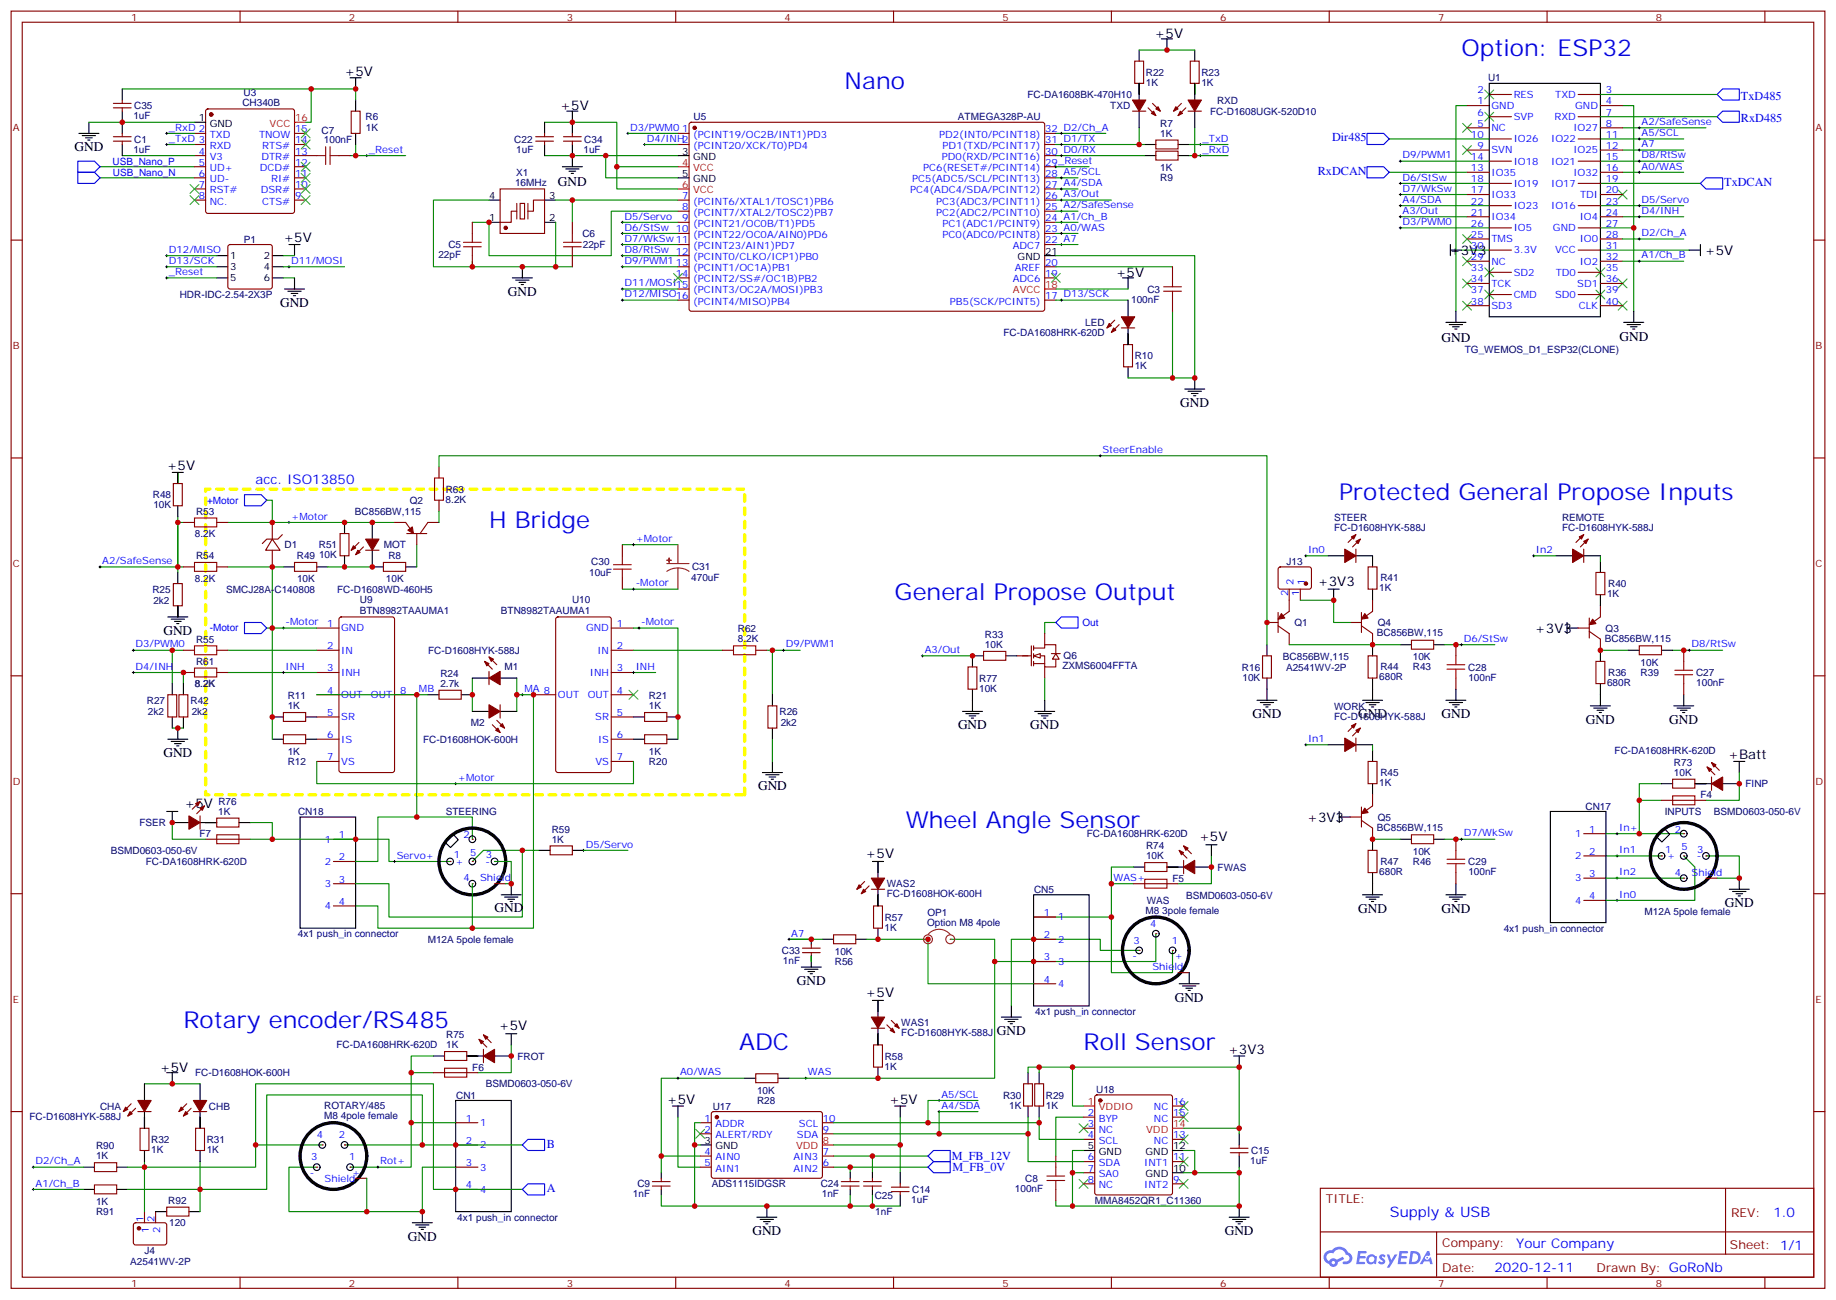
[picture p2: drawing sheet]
<svg xmlns="http://www.w3.org/2000/svg" width="583mm" height="413mm" viewBox="0 0 583 413" stroke-linecap="round" stroke-linejoin="round" font-family="sans-serif">
<defs><g id="words">
<g font-size="7.4" fill="#00f">
<text x="463.9" y="17.6">Option: ESP32</text>
<text x="268.1" y="28.2">Nano</text>
<text x="425.1" y="158.7">Protected General Propose Inputs</text>
<text x="155.2" y="167.6">H Bridge</text>
<text x="284" y="190.5">General Propose Output</text>
<text x="287.5" y="262.8">Wheel Angle Sensor</text>
<text x="58.2" y="326.3">Rotary encoder/RS485</text>
<text x="234.6" y="333.4">ADC</text>
<text x="344" y="333.4">Roll Sensor</text>
</g>
<text font-size="4.6" fill="#00f" x="441.2" y="386.1">Supply &amp; USB</text>
<g font-size="4.2">
<text x="366.5" y="12">+5V</text>
<text x="109.4" y="24">+5V</text>
<text x="177.9" y="35">+5V</text>
<text x="23.6" y="48">GND</text>
<text x="177.1" y="59">GND</text>
<text x="90" y="76.9">+5V</text>
<text x="460.2" y="80.8">+3V3</text>
<text x="541.1" y="80.8">+5V</text>
<text x="354.2" y="87.9">+5V</text>
<text x="161.2" y="93.8">GND</text>
<text x="88.9" y="97.4">GND</text>
<text x="457.5" y="108.4">GND</text>
<text x="514.1" y="108.3">GND</text>
<text x="374.6" y="129.1">GND</text>
<text x="52.9" y="149.2">+5V</text>
<text x="418.3" y="185.9">+3V3</text>
<text x="51.9" y="201.4">GND</text>
<text x="487.2" y="200.8">+3V3</text>
<text x="397.6" y="227.9">GND</text>
<text x="431.1" y="227.9">GND</text>
<text x="457.6" y="227.9">GND</text>
<text x="304.1" y="231.4">GND</text>
<text x="327" y="231.4">GND</text>
<text x="503.4" y="229.7">GND</text>
<text x="529.9" y="229.7">GND</text>
<text x="51.9" y="240.2">GND</text>
<text x="548.6" y="240.9">+Batt</text>
<text x="240.6" y="250.8">GND</text>
<text x="58.6" y="256.4">+5V</text>
<text x="414.9" y="260.7">+3V3</text>
<text x="380.6" y="267">+5V</text>
<text x="274.8" y="272.3">+5V</text>
<text x="547.5" y="287.9">GND</text>
<text x="157" y="289.3">GND</text>
<text x="431.1" y="289.6">GND</text>
<text x="457.6" y="289.6">GND</text>
<text x="252.9" y="312.6">GND</text>
<text x="274.8" y="316.4">+5V</text>
<text x="372.9" y="317.9">GND</text>
<text x="158.4" y="327">+5V</text>
<text x="316.4" y="328.4">GND</text>
<text x="389.8" y="334.4">+3V3</text>
<text x="50.8" y="340.1">+5V</text>
<text x="211.7" y="350.3">+5V</text>
<text x="282.2" y="350.3">+5V</text>
<text x="129.5" y="393.7">GND</text>
<text x="238.8" y="391.9">GND</text>
<text x="388.8" y="391.9">GND</text>
</g>
<g font-size="4.2" fill="#00f">
<text x="81.1" y="153.5">acc. ISO13850</text>
<text x="562.9" y="386.4">1.0</text>
<text x="481.3" y="395.9">Your Company</text>
<text x="474.4" y="403.7">2020-12-11</text>
</g>
<g font-size="3.9" fill="#00f">
<text x="552.6" y="31.8">TxD485</text>
<text x="552.6" y="38.8">RxD485</text>
<text x="422.8" y="44.8">Dir485</text>
<text x="418.3" y="55.5">RxDCAN</text>
<text x="547.3" y="59.1">TxDCAN</text>
<text x="173.6" y="364.2">B</text>
<text x="302.1" y="368.1">M_FB_12V</text>
<text x="302.3" y="371.7">M_FB_0V</text>
<text x="173.5" y="378.3">A</text>
</g>
<g font-size="3.9" fill="#800">
<text x="420.9" y="381.7">TITLE:</text>
<text x="549.5" y="386.4">REV:</text>
<text x="457.8" y="395.9">Company:</text>
<text x="549.1" y="396.5">Sheet: 1/1</text>
<text x="457.8" y="403.6">Date:</text>
<text x="506.8" y="403.7">Drawn By: GoRoNb</text>
</g>
<g font-size="3.2" fill="#800">
<text x="41.6" y="6.5">1</text>
<text x="110.8" y="6.5">2</text>
<text x="179.9" y="6.5">3</text>
<text x="249.1" y="6.5">4</text>
<text x="318.2" y="6.5">5</text>
<text x="387.3" y="6.5">6</text>
<text x="456.5" y="6.5">7</text>
<text x="525.6" y="6.5">8</text>
<text x="4.1" y="41.6">A</text>
<text x="576.3" y="41.6">A</text>
<text x="4.1" y="110.8">B</text>
<text x="576.3" y="110.8">B</text>
<text x="4.1" y="179.9">C</text>
<text x="576.3" y="179.9">C</text>
<text x="4.1" y="249.1">D</text>
<text x="576.3" y="249.1">D</text>
<text x="4.1" y="318.2">E</text>
<text x="576.3" y="318.2">E</text>
<text x="41.6" y="408.3">1</text>
<text x="110.8" y="408.3">2</text>
<text x="179.9" y="408.3">3</text>
<text x="249.1" y="408.3">4</text>
<text x="318.2" y="408.3">5</text>
<text x="387.3" y="408.3">6</text>
<text x="456.5" y="408.3">7</text>
<text x="525.6" y="408.3">8</text>
</g>
<g font-size="3.2" fill="#000080">
<text x="363.7" y="27.2">1K</text>
<text x="363.7" y="24.1">R22</text>
<text x="381.4" y="27.2">1K</text>
<text x="381.4" y="24.1">R23</text>
<text x="472.3" y="25.8">U1</text>
<text x="42.6" y="34.6">C35</text>
<text x="77" y="33.5">CH340B</text>
<text x="77.3" y="30.3">U3</text>
<text x="326.2" y="31.1">FC-DA1608BK-470H10</text>
<text x="352.4" y="34.7">TXD</text>
<text x="386.3" y="32.9">RXD</text>
<text x="42.3" y="37.9">1uF</text>
<text x="116.1" y="38.2">R6</text>
<text x="116.1" y="41.7">1K</text>
<text x="220.1" y="38.2">U5</text>
<text x="304.1" y="38.2">ATMEGA328P-AU</text>
<text x="368.3" y="40.2">R7</text>
<text x="384.1" y="36.4">FC-D1608UGK-520D10</text>
<text x="42.6" y="45.2">C1</text>
<text x="102.1" y="42.4">C7</text>
<text x="102.8" y="45.5">100nF</text>
<text x="163.3" y="45.2">C22</text>
<text x="185.5" y="45.2">C34</text>
<text x="368.3" y="43.4">1K</text>
<text x="42.3" y="48.5">1uF</text>
<text x="163.9" y="48.5">1uF</text>
<text x="185.2" y="48.5">1uF</text>
<text x="163.5" y="58.9">16MHz</text>
<text x="163.8" y="55.7">X1</text>
<text x="368.3" y="54.3">1K</text>
<text x="368.3" y="57.5">R9</text>
<text x="77.4" y="77">P1</text>
<text x="184.9" y="75.2">C6</text>
<text x="139.2" y="81.9">22pF</text>
<text x="142.3" y="78.7">C5</text>
<text x="185" y="78.7">22pF</text>
<text x="57" y="94.7">HDR-IDC-2.54-2X3P</text>
<text x="364.2" y="92.9">C3</text>
<text x="359.1" y="96.1">100nF</text>
<text x="318.6" y="106.6">FC-DA1608HRK-620D</text>
<text x="344.5" y="103.5">LED</text>
<text x="465" y="112.2">TG_WEMOS_D1_ESP32(CLONE)</text>
<text x="360.2" y="117.2">1K</text>
<text x="360.2" y="114.1">R10</text>
<text x="48.5" y="158.2">R48</text>
<text x="48.7" y="161.3">10K</text>
<text x="130.1" y="159.9">Q2</text>
<text x="141.5" y="159.5">8.2K</text>
<text x="141.5" y="156.4">R63</text>
<text x="62.2" y="163.4">R53</text>
<text x="112.7" y="163.5">BC856BW,115</text>
<text x="423.5" y="165.4">STEER</text>
<text x="495.8" y="165.4">REMOTE</text>
<text x="61.9" y="170.5">8.2K</text>
<text x="101.2" y="174">R51</text>
<text x="423.5" y="168.6">FC-D1608HYK-588J</text>
<text x="495.8" y="168.6">FC-D1608HYK-588J</text>
<text x="62.2" y="177.5">R54</text>
<text x="90.3" y="174">D1</text>
<text x="94.2" y="177.5">R49</text>
<text x="101.3" y="177.2">10K</text>
<text x="121.8" y="174">MOT</text>
<text x="123.3" y="177.5">R8</text>
<text x="187.7" y="179.3">C30</text>
<text x="408.4" y="179.3">J13</text>
<text x="61.9" y="184.6">8.2K</text>
<text x="94.3" y="184.6">10K</text>
<text x="122.5" y="184.6">10K</text>
<text x="187" y="182.8">10uF</text>
<text x="219.4" y="184.3">470uF</text>
<text x="219.7" y="181.1">C31</text>
<text x="438.1" y="184.5">R41</text>
<text x="48.4" y="188.1">R25</text>
<text x="48.7" y="191.7">2k2</text>
<text x="71.8" y="188.1">SMCJ28A-C140808</text>
<text x="107" y="188.1">FC-D1608WD-460H5</text>
<text x="114.2" y="191.5">U9</text>
<text x="181.6" y="191.5">U10</text>
<text x="437.8" y="187.7">1K</text>
<text x="510.1" y="189.4">1K</text>
<text x="510.5" y="186.3">R40</text>
<text x="114.2" y="194.7">BTN8982TAAUMA1</text>
<text x="159" y="194.7">BTN8982TAAUMA1</text>
<text x="62.2" y="204">R55</text>
<text x="234.2" y="203.9">8.2K</text>
<text x="234.2" y="200.7">R62</text>
<text x="312.6" y="202.4">R33</text>
<text x="410.9" y="198.7">Q1</text>
<text x="437.1" y="201.9">BC856BW,115</text>
<text x="437.3" y="198.7">Q4</text>
<text x="509.4" y="203.7">BC856BW,115</text>
<text x="509.7" y="200.5">Q3</text>
<text x="135.9" y="207.5">FC-D1608HYK-588J</text>
<text x="312.6" y="205.7">10K</text>
<text x="337.6" y="209.2">Q6</text>
<text x="407.3" y="209.3">BC856BW,115</text>
<text x="448.4" y="209.5">10K</text>
<text x="62.2" y="211">R61</text>
<text x="139.8" y="214.9">R24</text>
<text x="160.2" y="212.8">M1</text>
<text x="337.3" y="212.4">ZXMS6004FFTA</text>
<text x="394.2" y="212.8">R16</text>
<text x="394.4" y="216">10K</text>
<text x="408.2" y="212.8">A2541WV-2P</text>
<text x="437.8" y="215.9">680R</text>
<text x="438.1" y="212.7">R44</text>
<text x="448.5" y="212.8">R43</text>
<text x="466.1" y="212.8">C28</text>
<text x="466.1" y="216">100nF</text>
<text x="510.5" y="214.5">R36</text>
<text x="520.8" y="211.3">10K</text>
<text x="520.8" y="214.5">R39</text>
<text x="538.4" y="214.6">C27</text>
<text x="61.8" y="218.1">8.2K</text>
<text x="91.3" y="221.9">R11</text>
<text x="139.8" y="218">2.7k</text>
<text x="206" y="221.9">R21</text>
<text x="310.8" y="219.5">10K</text>
<text x="310.8" y="216.3">R77</text>
<text x="510.1" y="217.7">680R</text>
<text x="538.4" y="217.8">100nF</text>
<text x="46.6" y="223.4">R27</text>
<text x="46.9" y="226.9">2k2</text>
<text x="60.5" y="223.4">R42</text>
<text x="60.8" y="226.9">2k2</text>
<text x="91.3" y="225.1">1K</text>
<text x="206" y="225.1">1K</text>
<text x="247.4" y="226.9">R26</text>
<text x="423.5" y="225.4">WORK</text>
<text x="149.4" y="230.4">M2</text>
<text x="247.8" y="230.5">2k2</text>
<text x="423.5" y="228.6">FC-D1608HYK-588J</text>
<text x="91.3" y="239.5">1K</text>
<text x="134.3" y="235.8">FC-D1608HOK-600H</text>
<text x="206" y="239.5">1K</text>
<text x="512.5" y="239.2">FC-DA1608HRK-620D</text>
<text x="91.3" y="242.7">R12</text>
<text x="206" y="242.7">R20</text>
<text x="531.4" y="243">R73</text>
<text x="437.8" y="249.4">1K</text>
<text x="438.1" y="246.2">R45</text>
<text x="531.4" y="246.2">10K</text>
<text x="554.1" y="249.9">FINP</text>
<text x="69.3" y="255.5">R76</text>
<text x="503.3" y="256.9">CN17</text>
<text x="539.7" y="253.4">F4</text>
<text x="44.3" y="262.2">FSER</text>
<text x="69.3" y="258.6">1K</text>
<text x="94.6" y="258.7">CN18</text>
<text x="141.5" y="258.7">STEERING</text>
<text x="437.1" y="263.6">BC856BW,115</text>
<text x="437.3" y="260.4">Q5</text>
<text x="528.4" y="258.6">INPUTS</text>
<text x="544.1" y="258.7">BSMD0603-050-6V</text>
<text x="63.3" y="265.7">F7</text>
<text x="175.1" y="267.4">1K</text>
<text x="175.1" y="264.3">R59</text>
<text x="345" y="265.7">FC-DA1608HRK-620D</text>
<text x="363.8" y="269.5">R74</text>
<text x="35.2" y="271">BSMD0603-050-6V</text>
<text x="46.3" y="274.6">FC-DA1608HRK-620D</text>
<text x="363.8" y="272.7">10K</text>
<text x="438.1" y="274.5">R47</text>
<text x="448.4" y="271.3">10K</text>
<text x="448.5" y="274.5">R46</text>
<text x="466.1" y="274.5">C29</text>
<text x="281.5" y="281.6">WAS2</text>
<text x="372.2" y="279.8">F5</text>
<text x="386.5" y="276.3">FWAS</text>
<text x="437.8" y="277.6">680R</text>
<text x="466.1" y="277.7">100nF</text>
<text x="281.5" y="284.8">FC-D1608HOK-600H</text>
<text x="328.2" y="283.4">CN5</text>
<text x="364" y="286.8">WAS</text>
<text x="376.5" y="285.2">BSMD0603-050-6V</text>
<text x="280.8" y="292.2">R57</text>
<text x="294.3" y="293.9">Option M8 4pole</text>
<text x="294.4" y="290.7">OP1</text>
<text x="363.6" y="290">M8 3pole female</text>
<text x="522" y="290.4">M12A 5pole female</text>
<text x="94.6" y="297.4">4x1 push_in connector</text>
<text x="135.8" y="299.3">M12A 5pole female</text>
<text x="280.8" y="295.3">1K</text>
<text x="477.3" y="295.7">4x1 push_in connector</text>
<text x="248.2" y="302.7">C33</text>
<text x="248.5" y="305.9">1nF</text>
<text x="265" y="303">10K</text>
<text x="265" y="306.3">R56</text>
<text x="328.6" y="322.2">4x1 push_in connector</text>
<text x="141.6" y="329.6">R75</text>
<text x="286.1" y="328.8">FC-D1608HYK-588J</text>
<text x="286.1" y="325.7">WAS1</text>
<text x="106.8" y="332.7">FC-DA1608HRK-620D</text>
<text x="141.6" y="332.7">1K</text>
<text x="61.9" y="341.6">FC-D1608HOK-600H</text>
<text x="149.9" y="339.8">F6</text>
<text x="164.2" y="336.3">FROT</text>
<text x="280.8" y="339.4">1K</text>
<text x="280.8" y="336.3">R58</text>
<text x="154.2" y="345.1">BSMD0603-050-6V</text>
<text x="240.3" y="347.1">10K</text>
<text x="347.9" y="346.9">U18</text>
<text x="31.7" y="352.2">CHA</text>
<text x="66.3" y="352.2">CHB</text>
<text x="102.9" y="352">ROTARY/485</text>
<text x="144.8" y="348.6">CN1</text>
<text x="226.2" y="352.2">U17</text>
<text x="240.3" y="350.4">R28</text>
<text x="318.4" y="348.6">R30</text>
<text x="320.3" y="351.8">1K</text>
<text x="332" y="351.8">1K</text>
<text x="332" y="348.6">R29</text>
<text x="9.3" y="355.3">FC-D1608HYK-588J</text>
<text x="102.9" y="355.2">M8 4pole female</text>
<text x="30.5" y="364.7">R90</text>
<text x="48" y="365.9">1K</text>
<text x="48" y="362.8">R32</text>
<text x="65.6" y="365.9">1K</text>
<text x="65.6" y="362.8">R31</text>
<text x="30.5" y="367.9">1K</text>
<text x="396.9" y="369.5">1uF</text>
<text x="397.1" y="366.3">C15</text>
<text x="202.3" y="376.8">C9</text>
<text x="225.9" y="376.9">ADS1115IDGSR</text>
<text x="260.5" y="376.8">C24</text>
<text x="325.4" y="375.1">C8</text>
<text x="30.5" y="382.4">1K</text>
<text x="53.4" y="382.1">R92</text>
<text x="200.9" y="380">1nF</text>
<text x="260.9" y="380">1nF</text>
<text x="277.7" y="380.4">C25</text>
<text x="289.3" y="381.8">1uF</text>
<text x="289.5" y="378.6">C14</text>
<text x="322.2" y="378.3">100nF</text>
<text x="347.5" y="382.1">MMA8452QR1_C11360</text>
<text x="30.5" y="385.6">R91</text>
<text x="53.7" y="389.2">120</text>
<text x="145.2" y="387.5">4x1 push_in connector</text>
<text x="277.8" y="385.7">1nF</text>
<text x="41.3" y="401.6">A2541WV-2P</text>
<text x="45.9" y="398">J4</text>
</g>
<g font-size="3.2" fill="#00f">
<text x="468.9" y="29.6">2</text>
<text x="509.8" y="29.6">3</text>
<text x="468.9" y="33.2">1</text>
<text x="473.4" y="34.6">GND</text>
<text x="480.5" y="31">RES</text>
<text x="493.7" y="31">TXD</text>
<text x="500" y="34.6">GND</text>
<text x="509.8" y="33.2">4</text>
<text x="53.6" y="41.5">_RxD 2</text>
<text x="93.7" y="42">15</text>
<text x="200" y="41.5">D3/PWM0</text>
<text x="216.5" y="42">1</text>
<text x="331.8" y="42">32 D2/Ch_A</text>
<text x="468.9" y="40.2">5</text>
<text x="468.9" y="36.7">6</text>
<text x="473.4" y="41.6">NC</text>
<text x="480.5" y="38.1">SVP</text>
<text x="493.4" y="38.1">RXD</text>
<text x="499.4" y="41.6">IO27</text>
<text x="509.8" y="36.7">7</text>
<text x="509.8" y="40.2">8</text>
<text x="521.1" y="39.7">A2/SafeSense</text>
<text x="53.6" y="45">_TxD 3</text>
<text x="66.6" y="43.7">TXD</text>
<text x="66.6" y="47.3">RXD</text>
<text x="82.2" y="43.7">TNOW</text>
<text x="83.3" y="47.3">RTS#</text>
<text x="93.7" y="45.5">14</text>
<text x="205.3" y="45">D4/INH2</text>
<text x="220" y="43.7">(PCINT19/OC2B/INT1)PD3</text>
<text x="220" y="47.3">(PCINT20/XCK/T0)PD4</text>
<text x="298.1" y="43.7">PD2(INT0/PCINT18)</text>
<text x="299.2" y="47.3">PD1(TXD/PCINT17)</text>
<text x="331.8" y="45.5">31 D1/TX</text>
<text x="381.7" y="45">_TxD</text>
<text x="466.9" y="43.7">10</text>
<text x="468.9" y="47.3">9</text>
<text x="480.5" y="45.2">IO26</text>
<text x="492.4" y="45.2">IO22</text>
<text x="509.8" y="43.7">11</text>
<text x="509.8" y="47.3">12</text>
<text x="521.1" y="46.7">A7</text>
<text x="521.1" y="43.2">A5/SCL</text>
<text x="35.8" y="52.3">USB_Nano_P</text>
<text x="63.1" y="49">4</text>
<text x="63.1" y="52.6">5</text>
<text x="66.6" y="50.8">V3</text>
<text x="83" y="50.8">DTR#</text>
<text x="93.7" y="52.6">12</text>
<text x="93.7" y="49">13</text>
<text x="117.1" y="48.5">_Reset</text>
<text x="299" y="50.8">PD0(RXD/PCINT16)</text>
<text x="331.8" y="52.6">29_Reset</text>
<text x="331.8" y="49">30 D0/RX</text>
<text x="381.7" y="48.5">_RxD</text>
<text x="445.2" y="50.3">D9/PWM1</text>
<text x="466.9" y="50.8">14</text>
<text x="473.4" y="48.7">SVN</text>
<text x="480.5" y="52.2">IO18</text>
<text x="492.4" y="52.2">IO21</text>
<text x="499.4" y="48.7">IO25</text>
<text x="509.8" y="50.8">15</text>
<text x="521.1" y="53.8">A0/WAS</text>
<text x="521.1" y="50.3">D8/RtSw</text>
<text x="35.9" y="55.8">USB_Nano_N</text>
<text x="63.1" y="56.1">6</text>
<text x="63.1" y="59.6">7</text>
<text x="66.6" y="54.3">UD+</text>
<text x="66.6" y="57.9">UD-</text>
<text x="82.5" y="54.3">DCD#</text>
<text x="86" y="57.9">RI#</text>
<text x="93.7" y="59.6">10</text>
<text x="93.7" y="56.1">11</text>
<text x="289.6" y="57.9">PC5(ADC5/SCL/PCINT13)</text>
<text x="293.1" y="54.3">PC6(RESET#/PCINT14)</text>
<text x="331.8" y="59.6">27 A4/SDA</text>
<text x="331.8" y="56.1">28 A5/SCL</text>
<text x="445.2" y="57.3">D6/StSw</text>
<text x="466.9" y="54.3">13</text>
<text x="466.9" y="57.9">18</text>
<text x="473.4" y="55.7">IO35</text>
<text x="480.5" y="59.3">IO19</text>
<text x="492.4" y="59.3">IO17</text>
<text x="499.4" y="55.7">IO32</text>
<text x="509.8" y="54.3">16</text>
<text x="509.8" y="57.9">19</text>
<text x="63.1" y="63.1">8</text>
<text x="66.6" y="61.4">RST#</text>
<text x="66.6" y="64.9">NC.</text>
<text x="82.8" y="61.4">DSR#</text>
<text x="83.2" y="64.9">CTS#</text>
<text x="93.7" y="63.1">9</text>
<text x="216.5" y="63.1">7</text>
<text x="220" y="64.9">(PCINT6/XTAL1/TOSC1)PB6</text>
<text x="288.9" y="61.4">PC4(ADC4/SDA/PCINT12)</text>
<text x="297.2" y="64.9">PC3(ADC3/PCINT11)</text>
<text x="331.8" y="63.1">26 A3/Out</text>
<text x="445.2" y="60.9">D7/WkSw</text>
<text x="445.2" y="64.4">A4/SDA</text>
<text x="466.9" y="61.4">17</text>
<text x="466.9" y="64.9">22</text>
<text x="473.4" y="62.8">IO33</text>
<text x="501.6" y="62.8">TDI</text>
<text x="509.8" y="61.4">20</text>
<text x="509.8" y="64.9">23</text>
<text x="521.1" y="64.4">D5/Servo</text>
<text x="198.3" y="69.7">D5/Servo</text>
<text x="216.5" y="66.7">8</text>
<text x="216.5" y="70.2">9</text>
<text x="220" y="68.4">(PCINT7/XTAL2/TOSC2)PB7</text>
<text x="220" y="72">(PCINT21/OC0B/T1)PD5</text>
<text x="297.2" y="68.4">PC2(ADC2/PCINT10)</text>
<text x="299.2" y="72">PC1(ADC1/PCINT9)</text>
<text x="331.8" y="70.2">24 A1/Ch_B</text>
<text x="331.8" y="66.7">25 A2/SafeSense</text>
<text x="445.2" y="67.9">A3/Out</text>
<text x="445.2" y="71.4">D3/PWM0</text>
<text x="466.9" y="68.4">21</text>
<text x="466.9" y="72">26</text>
<text x="473.4" y="69.8">IO34</text>
<text x="480.5" y="66.3">IO23</text>
<text x="492.4" y="66.3">IO16</text>
<text x="501.4" y="69.8">IO4</text>
<text x="509.8" y="68.4">24</text>
<text x="509.8" y="72">27</text>
<text x="521.1" y="67.9">D4/INH</text>
<text x="198.3" y="76.7">D7/WkSw11</text>
<text x="198.3" y="73.2">D6/StSw 10</text>
<text x="220" y="75.5">(PCINT22/OC0A/AIN0)PD6</text>
<text x="299.2" y="75.5">PC0(ADC0/PCINT8)</text>
<text x="331.8" y="77.3">22 A7</text>
<text x="331.8" y="73.7">23 A0/WAS</text>
<text x="466.9" y="75.5">25</text>
<text x="473.4" y="76.9">TMS</text>
<text x="480.5" y="73.4">IO5</text>
<text x="493" y="73.4">GND</text>
<text x="501.4" y="76.9">IO0</text>
<text x="509.8" y="75.5">28</text>
<text x="521.1" y="75">D2/Ch_A</text>
<text x="53.6" y="80.3">D12/MISO</text>
<text x="53.6" y="83.8">D13/SCK</text>
<text x="92.4" y="83.8">D11/MOSI</text>
<text x="198.3" y="83.8">D9/PWM1</text>
<text x="198.3" y="80.3">D8/RtSw 12</text>
<text x="220" y="79">(PCINT23/AIN1)PD7</text>
<text x="220" y="82.5">(PCINT0/CLKO/ICP1)PB0</text>
<text x="321.5" y="79">ADC7</text>
<text x="466.9" y="82.5">29</text>
<text x="466.9" y="79">30</text>
<text x="473.4" y="84">NC</text>
<text x="480.5" y="80.4">3.3V</text>
<text x="493.6" y="80.4">VCC</text>
<text x="501.4" y="84">IO2</text>
<text x="509.8" y="79">31</text>
<text x="509.8" y="82.5">32</text>
<text x="521.1" y="82">A1/Ch_B</text>
<text x="53.6" y="87.3">_Reset</text>
<text x="214.5" y="84.3">13</text>
<text x="214.5" y="87.8">14</text>
<text x="220" y="86.1">(PCINT1/OC1A)PB1</text>
<text x="220" y="89.6">(PCINT2/SS#/OC1B)PB2</text>
<text x="321.5" y="89.6">ADC6</text>
<text x="322.1" y="86.1">AREF</text>
<text x="331.8" y="87.8">19</text>
<text x="331.8" y="84.3">20</text>
<text x="466.9" y="86.1">33</text>
<text x="466.9" y="89.6">34</text>
<text x="480.5" y="87.5">SD2</text>
<text x="493.8" y="87.5">TD0</text>
<text x="509.8" y="86.1">35</text>
<text x="509.8" y="89.6">36</text>
<text x="198.3" y="94.4">D12/MISO16</text>
<text x="198.3" y="90.8">D11/MOSI15</text>
<text x="220" y="93.1">(PCINT3/OC2A/MOSI)PB3</text>
<text x="331.8" y="94.9">17 D13/SCK</text>
<text x="466.9" y="93.1">37</text>
<text x="473.4" y="91">TCK</text>
<text x="480.5" y="94.5">CMD</text>
<text x="493.6" y="94.5">SD0</text>
<text x="500.7" y="91">SD1</text>
<text x="509.8" y="93.1">39</text>
<text x="220" y="96.7">(PCINT4/MISO)PB4</text>
<text x="301.5" y="96.7">PB5(SCK/PCINT5)</text>
<text x="466.9" y="96.7">38</text>
<text x="473.4" y="98.1">SD3</text>
<text x="501.1" y="98.1">CLK</text>
<text x="509.8" y="96.7">40</text>
<text x="350" y="143.8">SteerEnable</text>
<text x="65.7" y="159.8">+Motor</text>
<text x="92.4" y="164.9">+Motor</text>
<text x="201.8" y="172">+Motor</text>
<text x="32.5" y="179">A2/SafeSense</text>
<text x="415.2" y="175.5">In0</text>
<text x="487.5" y="175.5">In2</text>
<text x="410.6" y="185.7" transform="rotate(-90 410.6 185.7)">2</text>
<text x="414.2" y="185.7" transform="rotate(-90 414.2 185.7)">1</text>
<text x="201.8" y="186.1">-Motor</text>
<text x="408.9" y="189.2" transform="rotate(-90 408.9 189.2)">2</text>
<text x="412.4" y="189.2" transform="rotate(-90 412.4 189.2)">1</text>
<text x="66.6" y="200.4">-Motor</text>
<text x="90.7" y="198.4">-Motor</text>
<text x="103.8" y="199">1</text>
<text x="108.3" y="200.4">GND</text>
<text x="186" y="200.4">GND</text>
<text x="195.8" y="199">1</text>
<text x="203.6" y="198.4">-Motor</text>
<text x="343.6" y="198.7">Out</text>
<text x="464.6" y="203.7">D6/StSw</text>
<text x="43" y="205.5">D3/PWM0</text>
<text x="103.8" y="206">2</text>
<text x="108.3" y="207.4">IN</text>
<text x="189.6" y="207.4">IN</text>
<text x="195.8" y="206">2</text>
<text x="249.4" y="205.5">D9/PWM1</text>
<text x="293.5" y="207.3">A3/Out</text>
<text x="536.9" y="205.5">D8/RtSw</text>
<text x="43" y="212.5">D4/INH</text>
<text x="90.7" y="212.5">INH</text>
<text x="103.8" y="213.1">3</text>
<text x="108.3" y="214.5">INH</text>
<text x="187.2" y="214.5">INH</text>
<text x="195.8" y="213.1">3</text>
<text x="201.8" y="212.5">INH</text>
<text x="103.8" y="220.1">4</text>
<text x="108.3" y="221.5">OUT</text>
<text x="117.8" y="221.5">OUT</text>
<text x="127" y="220.1">8</text>
<text x="133" y="219.6">MB</text>
<text x="166.5" y="219.6">MA 8</text>
<text x="177.1" y="221.5">OUT</text>
<text x="186.5" y="221.5">OUT</text>
<text x="195.8" y="220.1">4</text>
<text x="103.8" y="227.2">5</text>
<text x="195.8" y="227.2">5</text>
<text x="108.3" y="228.6">SR</text>
<text x="188.9" y="228.6">SR</text>
<text x="103.8" y="234.2">6</text>
<text x="108.3" y="235.7">IS</text>
<text x="189.8" y="235.7">IS</text>
<text x="195.8" y="234.2">6</text>
<text x="415.2" y="235.5">In1</text>
<text x="103.8" y="241.3">7</text>
<text x="108.3" y="242.7">VS</text>
<text x="189" y="242.7">VS</text>
<text x="195.8" y="241.3">7</text>
<text x="145.3" y="247.8">+Motor</text>
<text x="514" y="263.7">In+</text>
<text x="103.1" y="267.4">1</text>
<text x="107.6" y="266">1</text>
<text x="147.1" y="266">2</text>
<text x="185.9" y="269">D5/Servo</text>
<text x="464.6" y="265.5">D7/WkSw</text>
<text x="500" y="265.6">1</text>
<text x="504.5" y="264.2">1</text>
<text x="531.6" y="264.2">2</text>
<text x="533.8" y="269.9">5</text>
<text x="103.1" y="274.5">2</text>
<text x="107.6" y="273">2</text>
<text x="125.9" y="272.5">Servo+</text>
<text x="144" y="272.3">1</text>
<text x="144.6" y="274.5">+</text>
<text x="149.2" y="271.6">5</text>
<text x="154.1" y="274.5">-</text>
<text x="154.2" y="272.3">3</text>
<text x="500" y="272.7">2</text>
<text x="504.5" y="271.3">2</text>
<text x="514" y="270.8">In1</text>
<text x="528.6" y="270.6">1</text>
<text x="529.2" y="272.7">+</text>
<text x="538.7" y="272.7">-</text>
<text x="538.7" y="270.6">3</text>
<text x="103.1" y="281.5">3</text>
<text x="107.6" y="280.1">3</text>
<text x="147.1" y="279.8">4</text>
<text x="152.4" y="279.8">Shield</text>
<text x="353.5" y="279.6">WAS+</text>
<text x="500" y="279.8">3</text>
<text x="504.5" y="278.3">3</text>
<text x="514" y="277.8">In2</text>
<text x="531.6" y="278">4</text>
<text x="536.9" y="278">Shield</text>
<text x="107.6" y="287.2">4</text>
<text x="500" y="286.8">4</text>
<text x="504.5" y="285.4">4</text>
<text x="514" y="284.9">In0</text>
<text x="103.1" y="288.6">4</text>
<text x="331.4" y="290.7">1</text>
<text x="335.8" y="292.1">1</text>
<text x="251.2" y="297.2">A7</text>
<text x="331.4" y="297.7">2</text>
<text x="335.8" y="299.2">2</text>
<text x="359.8" y="299.5">3</text>
<text x="365.1" y="294.2">4</text>
<text x="371.9" y="299.5">1</text>
<text x="331.4" y="304.8">3</text>
<text x="359.4" y="304.4">-</text>
<text x="372.9" y="304.4">+</text>
<text x="331.4" y="311.9">4</text>
<text x="335.8" y="306.2">3</text>
<text x="365.8" y="308">Shield</text>
<text x="335.8" y="313.3">4</text>
<text x="215.9" y="341.3">A0/WAS</text>
<text x="256.5" y="341.3">WAS</text>
<text x="298.8" y="348.4">A5/SCL</text>
<text x="298.8" y="351.9">A4/SDA</text>
<text x="366.3" y="352.4">NC</text>
<text x="372.4" y="350.7">16</text>
<text x="147.9" y="356">1</text>
<text x="152.4" y="357.4">1</text>
<text x="223.6" y="356">1</text>
<text x="223.6" y="359.5">2</text>
<text x="227.1" y="357.7">ADDR</text>
<text x="253.6" y="357.7">SCL</text>
<text x="261.2" y="359.5">9</text>
<text x="261.2" y="356">10</text>
<text x="345.3" y="354.2">2</text>
<text x="345.3" y="357.7">3</text>
<text x="348.8" y="356">BYP</text>
<text x="348.8" y="359.5">NC</text>
<text x="366.3" y="356">NC</text>
<text x="372.4" y="354.2">15</text>
<text x="100.5" y="361.2">4</text>
<text x="107.6" y="361.2">2</text>
<text x="147.9" y="363">2</text>
<text x="152.4" y="364.4">2</text>
<text x="227.1" y="361.2">ALERT/RDY</text>
<text x="253" y="361.2">SDA</text>
<text x="345.3" y="361.2">4</text>
<text x="348.8" y="363">SCL</text>
<text x="366.3" y="363">NC</text>
<text x="372.4" y="361.2">13</text>
<text x="11.3" y="369.5">D2/Ch_A</text>
<text x="98.8" y="368.3">3</text>
<text x="110.9" y="368.3">1</text>
<text x="120.6" y="369.5">Rot+</text>
<text x="147.9" y="370.1">3</text>
<text x="152.4" y="371.5">3</text>
<text x="223.6" y="366.5">4</text>
<text x="223.6" y="370.1">5</text>
<text x="227.1" y="368.3">AIN0</text>
<text x="227.1" y="371.8">AIN1</text>
<text x="251.9" y="371.8">AIN2</text>
<text x="251.9" y="368.3">AIN3</text>
<text x="261.2" y="370.1">6</text>
<text x="261.2" y="366.5">7</text>
<text x="345.3" y="368.3">6</text>
<text x="345.3" y="371.8">7</text>
<text x="348.8" y="370.1">SDA</text>
<text x="363.2" y="370.1">INT1</text>
<text x="372.4" y="368.3">11</text>
<text x="11.3" y="376.6">A1/Ch_B</text>
<text x="98.4" y="373.2">-</text>
<text x="103" y="375">Shield</text>
<text x="111.8" y="373.2">+</text>
<text x="147.9" y="377.1">4</text>
<text x="345.3" y="375.4">8</text>
<text x="348.8" y="373.6">SA0</text>
<text x="348.8" y="377.1">NC</text>
<text x="363.2" y="377.1">INT2</text>
<text x="372.4" y="375.4">9</text>
<text x="152.4" y="378.5">4</text>
<text x="45.5" y="387.9" transform="rotate(-90 45.5 387.9)">1</text>
<text x="49" y="387.9" transform="rotate(-90 49 387.9)">2</text>
<text x="47.3" y="391.4" transform="rotate(-90 47.3 391.4)">1</text>
<text x="50.8" y="391.4" transform="rotate(-90 50.8 391.4)">2</text>
</g>
<g font-size="3.2">
<text x="63.1" y="38.5">1</text>
<text x="66.6" y="40.2">GND</text>
<text x="216.5" y="49">3</text>
<text x="220" y="50.8">GND</text>
<text x="216.5" y="56.1">5</text>
<text x="220" y="57.9">GND</text>
<text x="155.3" y="63.1">4</text>
<text x="174.3" y="63.1">3</text>
<text x="155.3" y="70.2">1</text>
<text x="174.3" y="70.2">2</text>
<text x="73" y="82.2">1</text>
<text x="83.7" y="82.2">2</text>
<text x="323" y="82.5">GND</text>
<text x="331.8" y="80.8">21</text>
<text x="73" y="85.7">3</text>
<text x="73" y="89.3">5</text>
<text x="83.7" y="85.7">4</text>
<text x="83.7" y="89.3">6</text>
<text x="223.6" y="363">3</text>
<text x="227.1" y="364.8">GND</text>
<text x="345.3" y="364.8">5</text>
<text x="372.4" y="364.8">12</text>
<text x="348.8" y="366.5">GND</text>
<text x="363.6" y="366.5">GND</text>
<text x="372.4" y="371.8">10</text>
<text x="363.6" y="373.6">GND</text>
</g>
<g font-size="3.2" fill="#f00">
<text x="85.6" y="40.2">VCC</text>
<text x="93.7" y="38.5">16</text>
<text x="216.5" y="52.6">4</text>
<text x="216.5" y="59.6">6</text>
<text x="220" y="54.3">VCC</text>
<text x="220" y="61.4">VCC</text>
<text x="321.5" y="93.1">AVCC</text>
<text x="331.8" y="91.4">18</text>
<text x="345.3" y="350.7">1</text>
<text x="348.8" y="352.4">VDDIO</text>
<text x="363.8" y="359.5">VDD</text>
<text x="372.4" y="357.7">14</text>
<text x="252.7" y="364.8">VDD</text>
<text x="261.2" y="363">8</text>
</g>
</g></defs>
<g fill="none" stroke="#870000" stroke-width=".35">
<path d="M3.5 3.5h575.8v405.4h-575.8zM7.1 7.1h568.6v398.2h-568.6zM76.2 3.5v3.6M145.3 3.5v3.6M214.5 3.5v3.6M283.6 3.5v3.6M352.8 3.5v3.6M421.9 3.5v3.6M491.1 3.5v3.6M560.2 3.5v3.6M3.5 76.2h3.6M575.7 76.2h3.6"/>
<path d="M3.5 145.3h3.6M575.7 145.3h3.6M3.5 214.5h3.6M575.7 214.5h3.6M3.5 283.6h3.6M575.7 283.6h3.6M3.5 352.8h3.6M575.7 352.8h3.6M419.1 377.1h156.6v28.2h-156.6zM547.7 377.1v20.9M419.1 391h156.5M456 398h119.6"/>
<path d="M456 391v14.1M76.2 405.3v3.6M145.3 405.3v3.6M214.5 405.3v3.6M283.6 405.3v3.6M352.8 405.3v3.6M421.9 405.3v3.6M491.1 405.3v3.6M560.2 405.3v3.6"/>
</g>
<g fill="#5487ff">
<path d="M438.1 398.3a1.22 1.22 0 0 1 1.7 .3l-.4 .5a.47 .47 0 0 0-.3-.4 .47 .47 0 0 0-.5 .2l.1 .3a1.14 1.14 0 0 1 .8 1.7 1.14 1.14 0 0 1-1.9 0l-.2-.2 .5-.5 .7 .4a.29 .29 0 0 0 .3-.3 .29 .29 0 0 0-.2-.3 1.04 1.04 0 0 1-.6-1.7z"/>
<path d="M431.1 397h2.3l.4 .2-.2 .5-1.8 .1-.1 .8h1.5l.3 .4-.3 .4h-1.6l-.2 1.1h1.7l.2 .3-.2 .3-2.6 .1z"/>
<path d="M444.2 397.1l2.7 .1-.1 .5-1.8 .1-.2 .8h1.6l.3 .4-.4 .4h-1.6l-.1 1.1h1.7l.2 .3-.2 .3-2.7 .1z"/>
<path d="M453 397.1h.7l.3 1.2-.6 .3a.69 .69 0 0 0-1 .3 .69 .69 0 0 0 .4 1 .69 .69 0 0 0 .9-.7l.5-.2 .6 2.2h-.8l-.3-.9h-1.7l-.5 .9h-.8z"/>
<path d="M440.2 398.1h.8l.6 1.9 1.1-1.9h.9l-2.6 4.2h-.8l.9-1.5z"/>
<path d="M447.8 397.1l-.6 4.1h1.3a2.11 2.11 0 0 0 2.5-2.1 2.11 2.11 0 0 0-2.5-2zM448.5 397.8a1.43 1.43 0 0 1 1.6 1.6 1.43 1.43 0 0 1-2 1.1z"/>
<path d="M434.1 398.7a1.54 1.54 0 0 0-.1 2.1 1.54 1.54 0 0 0 2.1 .2l.7 .2 .3-2.3-.6-.3a1.49 1.49 0 0 0-2.4 .1zM434.3 399.7a.95 .95 0 0 1 1.9 0 .95 .95 0 0 1-1.9 0z"/>
<path d="M420.8 397.4a2.18 2.18 0 0 0 1.1 3.7 1.44 1.44 0 0 0 1.6 1 1.44 1.44 0 0 0 1.2-1.5l2-1-.5-.8-1.9 1a1.47 1.47 0 0 0-2.4 .4 1.39 1.39 0 0 1-.7-1.9 1.39 1.39 0 0 1 2-.5 2.12 2.12 0 0 1 2.2-1.3 2.12 2.12 0 0 1 1.9 1.7 1.14 1.14 0 0 1 1 1.4 1.14 1.14 0 0 1-1.6 .8 .43 .43 0 0 0-.5 .3 .43 .43 0 0 0 .4 .5 1.98 1.98 0 0 0 2.5-1.2 1.98 1.98 0 0 0-1.2-2.5 3.1 3.1 0 0 0-5.3-.7l-.9 .1zM422.7 400.7a.55 .55 0 0 1 1.1 0 .55 .55 0 0 1-1.1 0z"/>
<circle cx="453" cy="399.2" r=".26"/>
</g>
<g fill="none" stroke="#008700" stroke-width=".35">
<path d="M361.6 15.9h17.6M28.2 38.8h33.5M38.8 28.2h60v10.6h-1.8M98.8 28.2h14.1v3.6M181.7 38.8h14.1v14.1M361.6 26.5v3.5M379.2 26.5v3.5M465.7 33.5h-3.6v65.3M515.1 33.5h3.5v65.3M31.7 52.9h30M31.7 56.4h30M38.8 49.4h22.9"/>
<path d="M52.9 42.3h8.8M52.9 45.9h8.8M112.9 45.9v3.5h-1.8M112.9 49.4h15.9M199.3 42.3h15.9M204.6 45.9h10.6M215.2 49.4h-22.9v7h22.9M215.2 52.9h-19.4v7.1h19.4M335.1 52.9h10.6M335.1 56.4h7.1M335.1 49.4h28.3M335.1 42.3h15.9"/>
<path d="M335.1 45.9h28.3M335.1 60h7.1M361.6 40.6v5.3M377.5 49.4h12.3M377.5 45.9h12.3M379.2 40.6v8.8M441 54.7h24.7M444.5 51.2h28.2M444.5 58.2h28.2M508 51.2h26.5M508 58.2h31.8M508 44.1h26.5"/>
<path d="M515.1 54.7h19.4M515.1 47.6h19.4M515.1 40.6h26.4M155.2 63.5h-17.6v21.2h44.1M176.4 70.6v14.1M176.4 63.5h38.8M181.7 63.5v7.1M197.6 70.6h17.6M197.6 74.1h17.6M197.6 77.6h17.6M215.2 67h-21.2v14.1h-38.8v-10.5h-5.3M335.1 70.6h7.1"/>
<path d="M335.1 74.1h7.1M335.1 77.6h7.1M335.1 63.5h17.7M335.1 67h7.1M444.5 72.3h28.2M444.5 68.8h21.2M444.5 61.7h21.2M444.5 65.3h28.2M463.9 79.4h8.8M508 72.3h10.6M508 65.3h26.5M508 79.4h28.2"/>
<path d="M515.1 68.8h19.4M515.1 75.8h19.4M52.9 81.1h15.9M52.9 84.7h15.9M52.9 88.2h15.9M90 84.7h19.4M90 81.1h3.5M90 88.2h3.5M149.9 82.9v1.8M197.6 91.7h17.6M197.6 81.1h17.6M197.6 84.7h17.6"/>
<path d="M197.6 95.2h17.6M335.1 81.1h44.1v38.8h-7v-21.1M335.1 91.7h23M335.1 84.7h37.1M335.1 95.2h23M515.1 82.9h19.4M358.1 105.8v3.6M358.1 119.9h14.1M56.4 149.9v3.6M31.7 179.9h26.5M56.4 164v17.7M56.4 165.8h1.8"/>
<path d="M72.3 179.9h14.1v19.4h-1.7M414.5 176.4h7.1M486.8 176.4h7.1M508 176.4v1.8M56.4 192.3v3.5M86.4 199.3v35.3M197.6 187h17.6M201.1 199.3h14.1v35.3M335.1 197.6h-3.5v3.5M42.3 213.4h15.9v3.6M42.3 206.4h15.9M54.7 206.4v10.6"/>
<path d="M72.3 206.4h28.2M72.3 213.4h28.2M149.9 215.2v10.6M164 215.2v10.6M201.1 206.4h28.2M201.1 213.4h7M243.4 206.4h1.8M254 206.4h-8.8v14.1M292.8 208.1h15.9M331.6 215.2v7M435.7 204.6h8.8M458.6 204.6h15.9"/>
<path d="M508 206.4h8.8M530.9 206.4h15.9M54.7 231.1h3.5M135.8 220.5h-3.5v38.8h17.6v7M245.2 234.6v7.1M414.5 236.4h7.1M435.7 236.4v1.7M112.9 266.3h10.6v7.1h19.4M171.1 269.9h-17.6l-3.6 3.5M185.2 269.9h14.1M278.7 273.4v3.5M435.7 266.3h8.8"/>
<path d="M458.6 266.3h15.9M250.5 298.1h10.6M275.2 298.1h19.4v14.1h33.5M278.7 284v3.5M328.1 291h24.7v17.7h19.4v-7.1M366.9 296.3v8.9h-51.2v-7.1h-14.1M257.5 303.4v1.8M278.7 317.5v3.5M315.7 305.2v37h-65.2M361.6 301.6h-12.4v-3.5h-28.2v21.2M137.6 335.1h-7.1v21.2h14.1M278.7 328.1v3.5"/>
<path d="M329.8 338.7v1.7M340.4 338.7h-14.1v1.7M45.9 344h17.6M45.9 354.5v3.6M63.5 354.5v3.6M130.5 356.3v14.1h-19.4M215.2 354.5v15.9h7M222.2 356.3h-1.7v7.1M236.4 342.2h-26.5v24.7h12.3M264.6 359.8h61.7v8.9h17.7M264.6 356.3h65.2v5.3h14.2M285.8 354.5v8.9h-21.2"/>
<path d="M310.4 349.2h-15.8v7.1M310.4 352.8h-12.3v7M326.3 354.5v5.3M329.8 354.5v1.8M344 354.5h-8.9v12.4M344 351h-3.6v-12.3h52.9v19.4h-17.6M45.9 368.7v1.7M63.5 368.7v8.8M81.1 363.4h21.2M100.5 370.4h-8.8v14.1h42.4v-14.1h10.5M109.4 363.4h24.7M209.9 379.2v3.6h10.6"/>
<path d="M209.9 366.9v5.3M222.2 363.4h-1.7v19.4h65.3M264.6 366.9h30M264.6 370.4h30M269.9 370.4v1.8M269.9 379.2v3.6M276.9 366.9v5.3M276.9 379.2v3.6M285.8 363.4v8.8M340.4 372.2h3.6M344 365.1h-3.6v17.7h52.9v-10.6h-17.6M375.7 365.1h3.5v7.1"/>
<path d="M335.1 381v1.8h5.3"/>
</g>
<g fill="#870000" stroke="#870000" stroke-width=".35">
<path d="M505.5 196.5l1.1 1.4-2.1 .4z"/>
<path d="M433.2 194.7l1.1 1.4-2.1 .4z"/>
<path d="M433.2 256.5l1.1 1.4-2.1 .3z"/>
<circle cx="67" cy="36.3" r=".53"/>
<circle cx="220.5" cy="40.6" r=".53"/>
<circle cx="160.5" cy="72.3" r=".53"/>
<circle cx="227.5" cy="354.5" r=".53"/>
<circle cx="349.2" cy="349.3" r=".53"/>
</g>
<g fill="none" stroke="#870000" stroke-width=".35">
<path d="M360.2 19.4h2.8v7.1h-2.8zM377.8 19.4h2.8v7.1h-2.8zM65.5 34.8l.5-.2h26.8l.5 .2 .2 .5v31.7l-.2 .5-.5 .2h-26.8l-.5-.2-.2-.5v-31.7zM111.5 35.3h2.8v7h-2.8zM219 39l.4-.2 111.8 .1 .4 .6-.1 58.8-.6 .5-111.7-.1-.5-.6v-58.6zM465.7 33.5h7M472.7 30h7.1M472.7 37h7.1M500.9 30h7.1M500.9 37h7.1M508 33.5h7.1M61.7 42.3h3.6"/>
<path d="M61.7 45.9h3.6M61.7 49.4h3.6M61.7 52.9h3.6M61.7 56.4h3.6M61.7 60h3.6M93.5 42.3h3.5M93.5 45.9h3.5M93.5 49.4h3.5M93.5 52.9h3.5M93.5 56.4h3.5M93.5 60h3.5M158.7 60h14.2v14.1h-14.2z"/>
<path d="M215.2 42.3h3.5M215.2 45.9h3.5M331.6 42.3h3.5M331.6 45.9h3.5M331.6 49.4h3.5M331.6 52.9h3.5M331.6 56.4h3.5M331.6 60h3.5M366.9 44.4h7v2.9h-7zM366.9 48h7v2.8h-7zM465.7 40.6h7M465.7 47.6h7"/>
<path d="M465.7 54.7h7M472.7 44.1h7.1M472.7 51.2h7.1M472.7 58.2h7.1M500.9 44.1h7.1M500.9 51.2h7.1M500.9 58.2h7.1M508 40.6h7.1M508 47.6h7.1M508 54.7h7.1M61.7 63.5h3.6M72.6 77.8l.4-.2h12.7l.5 .2 .2 .5v12.7l-.2 .5-.5 .2h-12.7l-.5-.2-.2-.5v-12.7z"/>
<path d="M93.5 63.5h3.5M164 67h-1.7v3.6h-3.6M165.1 64.6h1.4v4.9h-1.4zM172.9 63.5h-3.6v3.5h-1.7M215.2 63.5h3.5M215.2 67h3.5M215.2 70.6h3.5M215.2 74.1h3.5M215.2 77.6h3.5M331.6 63.5h3.5M331.6 67h3.5M331.6 70.6h3.5"/>
<path d="M331.6 74.1h3.5M331.6 77.6h3.5M465.7 61.7h7M465.7 68.8h7M465.7 75.8h7M472.7 65.3h7.1M472.7 72.3h7.1M472.7 79.4h7.1M500.9 65.3h7.1M500.9 72.3h7.1M500.9 79.4h7.1M508 61.7h7.1"/>
<path d="M508 68.8h7.1M508 75.8h7.1M215.2 81.1h3.5M215.2 84.7h3.5M215.2 88.2h3.5M215.2 91.7h3.5M215.2 95.2h3.5M331.6 84.7h3.5M331.6 88.2h3.5M331.6 95.2h3.5M465.7 82.9h7M465.7 90h7"/>
<path d="M465.7 97h7M472.7 86.4h7.1M472.7 93.5h7.1M500.9 86.4h7.1M500.9 93.5h7.1M508 82.9h7.1M508 90h7.1M508 97h7.1M356.7 109.4h2.8v7h-2.8zM55 153.5h2.9v7h-2.9zM197.6 172.9v3.5M434.3 179.9h2.8v7.1h-2.8z"/>
<path d="M55 185.2h2.9v7.1h-2.9zM100.5 199.3h7.1M107.8 196l.5-.2h16.2l.7 .4v48.3l-.4 .6-16.5 .1-.6-.5-.1-48.2zM176.6 196l.5-.2h16.2l.7 .4v48.3l-.4 .6-16.5 .1-.7-.5v-48.2zM194 199.3h7.1M197.6 183.4v3.6M428.6 197.6h3.6M432.2 198.6l3.5 2.5v3.5M432.2 194.4v6.3M435.7 190.5v3.5l-2.5 1.8M500.9 199.3h3.6M504.5 196.1v6.4"/>
<path d="M506.6 181.7h2.8v7h-2.8zM508 192.3v3.5l-2.5 1.8M100.5 206.4h7.1M100.5 213.4h7.1M194 206.4h7.1M194 213.4h7.1M312.2 206.7h7.1v2.8h-7.1zM322.8 208.1h4.6M327.4 205v6.3M328.1 208.1h3.5v3.6h3.5v-2.5M328.1 205.7h3.5v-1.1h3.5v2.8M328.1 205v1.4"/>
<path d="M328.1 207.4v1.4M328.1 209.9v1.4M328.1 210.6h3.5M331.6 201.1v3.5M331.6 211.7v3.5M333.7 207.4h2.8M434.3 208.1h2.8v7.1h-2.8zM448 203.2h7.1v2.8h-7.1zM462.1 204.6v3.5M462.1 215.2v3.5M504.5 200.4l3.5 2.4v3.6M506.6 209.9h2.8v7.1h-2.8z"/>
<path d="M520.3 205h7.1v2.8h-7.1zM534.5 206.4v3.5M534.5 217v3.5M53.3 220.5h2.8v7h-2.8zM90 226.1h7v2.9h-7zM90 233.2h7v2.8h-7zM100.5 220.5h7.1M100.5 227.5h7.1M100.5 234.6h7.1M125.2 220.5h7.1M169.3 220.5h7.1M194 220.5h7.1"/>
<path d="M194 227.5h7.1M194 234.6h7.1M204.6 233.2h7.1v2.8h-7.1zM204.6 226.1h7.1v2.9h-7.1zM243.8 224h2.8v7.1h-2.8zM100.5 241.7h7.1M194 241.7h7.1M428.6 259.3h3.6M432.2 256.1v6.4M434.3 241.7h2.8v7h-2.8zM435.7 252.2v3.6l-2.5 1.7M174.6 268.5h7.1v2.8h-7.1z"/>
<path d="M432.2 260.3l3.5 2.5v3.5M434.3 269.9h2.8v7h-2.8zM448 264.9h7.1v2.9h-7.1zM462.1 266.3v3.6M462.1 276.9v3.6M257.5 299.9v1M264.6 296.7h7v2.8h-7zM328.1 291h7M328.1 298.1h7M254.7 302.3h5.6M254.7 300.9h5.6M257.5 302.3v1.1"/>
<path d="M328.1 305.2h7M328.1 312.2h7M144.6 356.3h7.1M222.2 356.3h3.6M222.2 359.8h3.6M226 353l.5-.2h34.1l.5 .7-.1 20-.7 .4h-34.1l-.4-.7v-19.7zM239.9 340.8h7v2.8h-7zM261.1 356.3h3.5M261.1 359.8h3.5M324.9 344h2.8v7h-2.8zM328.4 344h2.9v7h-2.9zM344 354.5h3.5"/>
<path d="M344 358.1h3.5M347.7 347.7l.5-.2h23.3l.5 .2 .2 .5v30.3l-.3 .5-.4 .2h-23.3l-.5-.2-.2-.5v-30.3zM372.2 354.5h3.5M372.2 351h3.5M144.6 370.4h7.1M144.6 363.4h7.1M144.6 377.5h7.1M207.1 376.4h5.6M207.1 375h5.6M209.9 373.9v1.1M209.9 376.4v1.1M222.2 366.9h3.6"/>
<path d="M222.2 370.4h3.6M261.1 366.9h3.5M261.1 370.4h3.5M267.1 376.4h5.6M267.1 375h5.6M269.9 373.9v1.1M269.9 376.4v1.1M274.1 376.4h5.7M274.1 375h5.7M276.9 373.9v1.1M276.9 376.4v1.1M335.1 366.9v3.5"/>
<path d="M335.1 377.5v3.5M344 361.6h3.5M344 368.7h3.5M344 372.2h3.5M344 375.7h3.5M372.2 361.6h3.5M372.2 368.7h3.5M372.2 375.7h3.5"/>
</g>
<g fill="none" stroke="#000" stroke-width=".35">
<path d="M361.6 15.9v3.5M368.7 12.3h3.5M370.4 12.3v3.6M379.2 15.9v3.5M28.2 38.8v3.5M61.7 38.8h3.6M111.1 24.7h3.6M112.9 24.7v3.5M112.9 31.8v3.5M361.6 26.5v3.5M379.2 26.5v3.5M472.7 26.5h35.3v74h-35.3z"/>
<path d="M25 42.3h6.4M26.1 43h4.2M27.2 43.7h2.1M27.9 44.4h.7M112.9 42.3v3.6M215.2 49.4h3.5M215.2 56.4h3.5M363.4 49.4h3.5M363.4 45.9h3.5M373.9 49.4h3.6M373.9 45.9h3.6M91.7 77.6h3.5"/>
<path d="M93.5 77.6v3.5M155.2 70.6h3.5M155.2 63.5h3.5M172.9 70.6h3.5M172.9 63.5h3.5M460.4 79.4h3.5M460.4 77.6v3.5M536.2 79.4h3.6M539.8 77.6v3.5M68.8 81.1h3.5M68.8 88.2h3.5M68.8 84.7h3.5"/>
<path d="M86.4 81.1h3.6M86.4 88.2h3.6M86.4 84.7h3.6M90.3 91.7h6.4M91.4 92.4h4.2M92.4 93.1h2.1M93.1 93.8h.7M93.5 88.2v3.5M162.6 88.2h6.4M163.7 88.9h4.2M164.7 89.6h2.2M165.5 90.3h.7"/>
<path d="M165.8 84.7v3.5M331.6 81.1h3.5M356.3 88.2h3.5M358.1 88.2v3.5M462.1 98.8v3.5M518.6 98.8v3.5M358.1 105.8v3.6M358.1 116.4v3.5M379.2 119.9v3.6M459 102.3h6.3M460 103h4.3M461.1 103.7h2.1"/>
<path d="M461.8 104.4h.7M515.4 102.3h6.4M516.5 103h4.2M517.5 103.7h2.1M518.2 104.4h.7M376.1 123.5h6.3M377.1 124.2h4.3M378.2 124.9h2.1M378.9 125.6h.7M54.7 149.9h3.5M56.4 149.9v3.6M56.4 160.5v3.5"/>
<path d="M435.7 176.4v3.5M508 178.2v3.5M53.3 195.8h6.3M54.3 196.5h4.3M55.4 197.2h2.1M56.1 197.9h.7M56.4 181.7v3.5M56.4 192.3v3.5M435.7 187v3.5M497.4 199.3h3.5M497.4 197.6v3.5M508 188.7v3.6"/>
<path d="M54.7 217v3.5M308.7 208.1h3.5M319.3 208.1h3.5M435.7 204.6v3.5M435.7 215.2v7M444.5 204.6h3.5M455.1 204.6h3.5M462.1 218.7v3.5M508 206.4v3.5M508 217v7M516.8 206.4h3.5M527.4 206.4h3.5"/>
<path d="M53.3 234.6h6.3M54.3 235.3h4.3M54.7 227.5v3.6M55.4 236h2.1M56.1 236.7h.7M56.4 231.1v3.5M86.4 227.5h3.6M86.4 234.6h3.6M97 227.5h3.5M97 234.6h3.5M201.1 227.5h3.5M201.1 234.6h3.5"/>
<path d="M211.7 227.5h3.5M211.7 234.6h3.5M245.2 220.5v3.5M245.2 231.1v3.5M328.4 225.8h6.4M329.5 226.5h4.2M330.6 227.2h2.1M331.3 227.9h.7M331.6 222.2v3.6M432.5 222.2h6.4M433.6 223h4.2M434.6 223.7h2.1"/>
<path d="M435.3 224.4h.7M435.7 238.1v3.6M459 222.2h6.3M460 223h4.3M461.1 223.7h2.1M461.8 224.4h.7M504.8 224h6.4M505.9 224.7h4.2M506.9 225.4h2.2M507.6 226.1h.8M531.3 224h6.3M532.3 224.7h4.3"/>
<path d="M533.4 225.4h2.1M534.1 226.1h.7M534.5 220.5v3.5M242 245.2h6.4M243.1 245.9h4.2M244.1 246.6h2.1M244.8 247.3h.7M245.2 241.7v3.5M425.1 259.3h3.5M425.1 257.5v3.6M435.7 248.7v3.5M171.1 269.9h3.5"/>
<path d="M181.7 269.9h3.5M276.9 273.4h3.6M278.7 273.4v3.5M382.8 268.1h3.5M384.5 268.1v3.5M435.7 266.3v3.6M435.7 276.9v7.1M444.5 266.3h3.5M455.1 266.3h3.5M257.5 298.1v1.8M261.1 298.1h3.5M271.6 298.1h3.6"/>
<path d="M328.1 284h17.6v35.3h-17.6zM432.5 284h6.4M433.6 284.7h4.2M434.6 285.4h2.1M435.3 286.1h.7M459 284h6.3M460 284.7h4.3M461.1 285.4h2.1M461.8 286.1h.7M462.1 280.5v3.5M254.4 306.9h6.3M255.4 307.6h4.2"/>
<path d="M256.5 308.3h2.1M257.2 309h.7M257.5 303.4v3.5M276.9 317.5h3.6M278.7 317.5v3.5M321 319.3v3.5M317.9 322.8h6.3M318.9 323.5h4.2M320 324.2h2.1M320.7 324.9h.7M391.6 335.1h3.5M393.3 335.1v3.6"/>
<path d="M52.9 340.4h3.5M54.7 340.4v3.6M144.6 349.2h17.7v35.3h-17.7zM213.4 351h3.6M215.2 351v3.5M236.4 342.2h3.5M246.9 342.2h3.6M284 351h3.5M285.8 351v3.5M326.3 340.4v3.6M326.3 351v3.5M329.8 340.4v3.6"/>
<path d="M329.8 351v3.5M209.9 372.2v1.7M209.9 377.5v1.7M222.2 363.4h3.6M269.9 372.2v1.7M269.9 377.5v1.7M276.9 372.2v1.7M276.9 377.5v1.7M344 365.1h3.5M372.2 365.1h3.5M372.2 372.2h3.5M130.9 388.1h6.3"/>
<path d="M131.9 388.8h4.3M133 389.5h2.1M133.7 390.2h.7M134.1 384.5v3.6M240.2 386.3h6.4M241.3 387h4.2M242.4 387.7h2.1M243.1 388.4h.7M243.4 382.8v3.5M390.2 386.3h6.3M391.2 387h4.3M392.3 387.7h2.1"/>
<path d="M393 388.4h.7M393.3 382.8v3.5"/>
</g>
<path d="M93.5 38.8h3.5M215.2 52.9h3.5M215.2 60h3.5M331.6 91.7h3.5M344 351h3.5M372.2 358.1h3.5M261.1 363.4h3.5" fill="none" stroke="#f00" stroke-width=".35"/>
<g fill="none" stroke="#3c3" stroke-width=".35">
<path d="M464.3 39.2l2.8 2.8M467.1 39.2l-2.8 2.8M471.3 35.6l2.8 2.9M471.3 28.6l2.8 2.8M474.1 35.6l-2.8 2.9M474.1 28.6l-2.8 2.8M95.6 44.4l2.8 2.9M95.6 51.5l2.8 2.8M95.6 55l2.8 2.9M95.6 58.6l2.8 2.8M95.6 40.9l2.8 2.8M98.4 44.4l-2.8 2.9"/>
<path d="M98.4 51.5l-2.8 2.8M98.4 55l-2.8 2.9M98.4 58.6l-2.8 2.8M98.4 40.9l-2.8 2.8M464.3 46.2l2.8 2.8M467.1 46.2l-2.8 2.8M60.3 62.1l2.8 2.8M63.1 62.1l-2.8 2.8M95.6 62.1l2.8 2.8M98.4 62.1l-2.8 2.8M464.3 74.4l2.8 2.9M467.1 74.4l-2.8 2.9"/>
<path d="M513.6 60.3l2.9 2.8M516.5 60.3l-2.9 2.8M464.3 95.6l2.8 2.8M464.3 88.5l2.8 2.9M464.3 81.5l2.8 2.8M467.1 95.6l-2.8 2.8M467.1 88.5l-2.8 2.9M467.1 81.5l-2.8 2.8M471.3 92.1l2.8 2.8M471.3 85l2.8 2.8M474.1 92.1l-2.8 2.8M474.1 85l-2.8 2.8"/>
<path d="M506.6 85l2.8 2.8M506.6 92.1l2.8 2.8M509.4 85l-2.8 2.8M509.4 92.1l-2.8 2.8M513.6 88.5l2.9 2.9M513.6 95.6l2.9 2.8M516.5 88.5l-2.9 2.9M516.5 95.6l-2.9 2.8M220.8 358.4l2.9 2.8M223.7 358.4l-2.9 2.8M342.5 356.7l2.9 2.8M345.4 356.7l-2.9 2.8"/>
<path d="M374.3 353.1l2.8 2.9M374.3 349.6l2.8 2.8M377.1 353.1l-2.8 2.9M377.1 349.6l-2.8 2.8M342.5 374.3l2.9 2.8M345.4 374.3l-2.9 2.8M374.3 374.3l2.8 2.8M374.3 367.2l2.8 2.9M374.3 360.2l2.8 2.8M377.1 374.3l-2.8 2.8M377.1 367.2l-2.8 2.9M377.1 360.2l-2.8 2.8"/>
</g>
<path d="M24.7 51.2h5.3l1.7 1.7-1.7 1.8h-5.3zM24.7 54.7h5.3l1.7 1.7-1.7 1.8h-5.3zM296.3 365.1h5.3v3.6h-5.3l-1.7-1.8zM296.3 368.7h5.3v3.5h-5.3l-1.7-1.8z" fill="none" stroke="#00f" stroke-width=".35"/>
<g fill="none" stroke="#000" stroke-width=".32">
<path d="M52.6 45.9h.7M52.6 42.3h.7M52.9 42v.7M52.9 45.5v.7M116.1 49.4h.7M116.4 49v.7M199 42.3h.7M199.3 42v.7M204.3 45.9h.7M204.6 45.5v.7M334.8 52.9h.7M335.1 52.6v.7"/>
<path d="M336.5 49.4h.8M336.5 45.9h.8M336.5 42.3h.8M336.5 56.4h.8M336.5 60h.8M336.9 42v.7M336.9 45.5v.7M336.9 49v.7M336.9 56.1v.7M336.9 59.6v.7M380.6 49.4h.8M380.6 45.9h.8"/>
<path d="M381 45.5v.7M381 49v.7M444.1 58.2h.8M444.5 57.9v.7M520 54.7h.7M520 51.2h.7M520 47.6h.7M520.3 47.3v.7M520.3 50.8v.7M520.3 54.3v.7M197.2 77.6h.7M197.2 74.1h.7"/>
<path d="M197.2 70.6h.7M197.6 70.2v.7M197.6 73.7v.7M197.6 77.3v.7M336.5 77.6h.8M336.5 74.1h.8M336.5 70.6h.8M336.5 67h.8M336.5 63.5h.8M336.9 63.1v.8M336.9 66.7v.7M336.9 70.2v.7"/>
<path d="M336.9 73.7v.7M336.9 77.3v.7M444.1 61.7h.8M444.5 61.4v.7M520 75.8h.7M520.3 75.5v.7M52.6 81.1h.7M52.6 84.7h.7M52.6 88.2h.7M52.9 80.8v.7M52.9 84.3v.7M52.9 87.8v.7"/>
<path d="M91.4 84.7h.7M91.7 84.3v.7M197.2 81.1h.7M197.2 84.7h.7M197.2 95.2h.7M197.2 91.7h.7M197.6 80.8v.7M197.6 84.3v.7M197.6 91.4v.7M197.6 94.9v.7M336.5 95.2h.8M336.9 94.9v.7"/>
<path d="M520 82.9h.7M520.3 82.5v.8M31.4 179.9h.7M31.7 179.6v.7M414.2 176.4h.7M414.5 176v.7M486.5 176.4h.7M486.8 176v.7M42 213.4h.7M42 206.4h.7M42.3 206v.7M42.3 213.1v.7"/>
<path d="M89.6 213.4h.7M90 213.1v.7M200.7 213.4h.7M201.1 213.1v.7M248.4 206.4h.7M248.7 206v.7M292.5 208.1h.7M292.8 207.8v.7M463.5 204.6h.8M463.9 204.3v.7M535.9 206.4h.7M536.2 206v.7"/>
<path d="M131.9 220.5h.7M132.3 220.1v.7M165.5 220.5h.7M165.8 220.1v.7M414.2 236.4h.7M414.5 236v.7M184.9 269.9h.7M185.2 269.5v.7M463.5 266.3h.8M463.9 266v.7M250.1 298.1h.7M250.5 297.7v.7"/>
<path d="M214.8 342.2h.7M215.2 341.8v.7M255.4 342.2h.7M255.8 341.8v.7M297.7 349.2h.7M297.7 352.8h.7M298.1 348.9v.7M298.1 352.4v.7M10.2 370.4h.7M10.2 377.5h.7M10.6 370.1v.7M10.6 377.1v.7"/>
</g>
<path d="M164 64.6v4.9M167.6 64.6v4.9" fill="none" stroke="#871200" stroke-width=".35"/>
<path d="M236.4 252.2v-97h-171.1v97h171.1" fill="none" stroke="#ff0" stroke-width="1.1" stroke-dasharray="2.1 2.1"/>
<g fill="none" stroke="#a10000" stroke-width=".35">
<path d="M194.7 179.2h5.7M197.6 176.4v2.8M194.7 180.6h5.7M197.6 180.6v2.8M459.3 212.4h5.7M459.3 211h5.7M462.1 208.1v2.9M462.1 212.4v2.8M531.6 214.1h5.7M531.6 212.7h5.7M534.5 209.9v2.8M534.5 214.1v2.9"/>
<path d="M459.3 274.1h5.7M459.3 272.7h5.7M462.1 269.9v2.8M462.1 274.1v2.8M332.3 374.6h5.7M332.3 373.2h5.7M335.1 370.4v2.8M335.1 374.6v2.9"/>
</g>
<path d="M211.7 178.9h7M215.2 172.9v6M215.2 180.3l1.8 .2 1.7 .8M215.2 180.3l-1.9 .2-1.6 .8M215.2 180.3v6.7" fill="none" stroke="#8c2424" stroke-width=".35"/>
<g fill="#8c2424" stroke="#8c2424" stroke-width=".35">
<path d="M211.7 177.8h1.4z"/>
<path d="M212.4 177.1v1.4z"/>
</g>
<g fill="#fff" stroke="#870000" stroke-width=".35">
<path d="M335.1 207.4l1.1 1.8h-2.1z"/>
<path d="M328.1 208.1l2.1-.7v1.4z"/>
</g>
<g fill="none" stroke="#000" stroke-width=".35">
<path d="M179.9 35.3h3.5M181.7 35.3v3.5M178.5 52.9h6.4M179.6 53.6h4.2M180.6 54.3h2.1M181.3 55h.7M181.7 49.4v3.5M90 179.9h3.5M100.5 179.9h3.6M109.4 165.8v3.5M109.4 176.4v3.5M118.2 179.9h3.5"/>
<path d="M128.8 179.9h3.5M58.2 217v3.5M58.2 227.5v3.6M135.8 220.5h3.5M146.4 220.5h3.5M95.2 259.3h17.7v35.3h-17.7zM492.1 257.5h17.7v35.3h-17.7zM550.3 241.7h3.6M552.1 241.7v3.5M552.1 278.7v3.5M548.9 282.2h6.4M550 282.9h4.2"/>
<path d="M551 283.6h2.2M551.7 284.3h.7"/>
</g>
<g fill="none" stroke="#008700" stroke-width=".35">
<path d="M172.9 38.8h8.8M172.9 49.4h19.4M84.7 158.7h1.7v7.1M139.3 148.2v-3.6h262.9v53M72.3 165.8h52.9M86.4 179.9h3.6M104.1 179.9h14.1M132.3 172.9v7M139.3 162.3v3.5M197.6 172.9h17.6M86.4 199.3h14.1M100.5 220.5h31.8"/>
<path d="M100.5 241.7v7h100.6v-7M132.3 259.3h-12.4v14.1h-7M509.8 278.7h24.7M509.8 271.6h17.6M534.5 271.6l3.5 3.6v10.5h-28.2M541.5 271.6h10.6v7.1h-7.1M169.3 280.5v14.1h-49.4v-7.1h-7"/>
</g>
<g fill="none" stroke="#000" stroke-width=".32">
<path d="M444.1 68.8h.8M444.5 68.4v.7M91.4 165.8h.7M91.7 165.5v.7M200.7 172.9h.7M201.1 172.5v.7M89.6 199.3h.7M90 199v.7M200.7 187h.7M201.1 186.6v.7M202.5 199.3h.7M202.8 199v.7"/>
<path d="M144.3 248.7h.7M144.6 248.4v.7M512.9 271.6h.7M512.9 278.7h.7M513.3 271.3v.7M513.3 278.3v.7M512.9 285.7h.7M513.3 285.4v.7"/>
</g>
<path d="M213.8 86.8l2.8 2.8M216.6 86.8l-2.8 2.8M333.7 86.8l2.8 2.8M336.5 86.8l-2.8 2.8" fill="none" stroke="#3c3" stroke-width=".35"/>
<g fill="none" stroke="#870000" stroke-width=".35">
<path d="M139.3 148.2v3.5M139.3 158.7v3.6M58.2 165.8h3.5M58.2 179.9h3.5M68.8 165.8h3.5M68.8 179.9h3.5M86.4 171.1l2.5 3.5h-4.6zM86.4 165.8v5.3M86.4 174.6v5.3M89.6 169.7l-1.4 1.4h-3.5l-1.4 1.4M93.5 178.5h7v2.8h-7zM107.9 169.3h2.9v7.1h-2.9z"/>
<path d="M121.7 178.5h7.1v2.8h-7.1zM125.2 165.8h3.6l1.7 2.5M129.1 169.3h6.4M132.3 169.3v3.6M139.3 165.8h-3.5l-2.5 3.5M58.2 206.4h3.5M58.2 213.4h3.5M68.8 206.4h3.5M68.8 213.4h3.5M139.3 219.1h7.1v2.8h-7.1zM229.3 206.4h3.5M239.9 206.4h3.5"/>
<path d="M56.8 220.5h2.8v7h-2.8zM105.8 266.3h7.1M105.8 273.4h7.1M502.7 264.6h7.1M502.7 271.6h7.1M502.7 278.7h7.1M105.8 280.5h7.1M105.8 287.5h7.1M502.7 285.7h7.1"/>
</g>
<path d="M77.6 157h5.3l1.8 1.7-1.8 1.8h-5.3zM77.6 197.6h5.3l1.8 1.7-1.8 1.8h-5.3z" fill="none" stroke="#00f" stroke-width=".35"/>
<path d="M137.9 151.7h2.9v7h-2.9zM61.7 164.4h7.1v2.8h-7.1zM61.7 178.5h7.1v2.8h-7.1zM61.7 205h7.1v2.8h-7.1zM61.7 212h7.1v2.8h-7.1zM232.8 205h7.1v2.8h-7.1z" fill="none" stroke="#a10000" stroke-width=".35"/>
<path d="M129.5 168.3l1.4-1.1 .3 2.1z" fill="#870000" stroke="#870000" stroke-width=".35"/>
<g fill="none" stroke="#8c2424" stroke-width=".35">
<path d="M294.6 296.6a4.6 4.6 0 0 1 7 0"/>
<circle cx="294.6" cy="298.1" r="1.41"/>
<circle cx="301.6" cy="298.1" r="1.41"/>
</g>
<g fill="#8c2424">
<circle cx="301.6" cy="298.1" r=".18"/>
<circle cx="294.6" cy="298.1" r=".18"/>
</g>
<g fill="none" stroke="#870000" stroke-width=".35">
<path d="M36 32.8h5.6M36 34.2h5.6M38.8 31.8v1M38.8 34.2v1.1M359.5 35.3h4.2M364.4 34.2l2.5 2.5M365.8 32.8l2.5 2.5M375 32.8l-2.5 2.5M376.4 34.2l-2.5 2.5M377.1 35.3h4.3M36 43.4h5.6M36 44.8h5.6"/>
<path d="M38.8 42.3v1.1M38.8 44.8v1.1M97 49.4h3.5M107.6 49.4h3.5M170 43.4h5.7M170 44.8h5.7M172.9 42.3v1.1M172.9 44.8v1.1M178.9 43.4h5.6M178.9 44.8h5.6M181.7 42.3v1.1M181.7 44.8v1.1"/>
<path d="M149.9 70.6v3.5M181.7 70.6v3.5M149.9 81.1v3.6M181.7 81.1v3.6M372.2 84.7v3.5M372.2 95.2v3.6M353.8 101.6l-2.4 2.5M355.2 103l-2.4 2.5M356 104.1h4.2M113.9 172.2l-2.4 2.4M115.4 173.6l-2.5 2.4M116.1 174.6h4.2"/>
<path d="M430.4 169.7l-2.5 2.5M430.4 174.3v4.2M431.8 171.1l-2.5 2.5M502.7 169.7l-2.5 2.5M502.7 174.3v4.2M504.1 171.1l-2.5 2.5M402.2 197.6h3.5M405.7 198.6l3.5 2.5v3.5M405.7 194.4v6.3M405.9 180.1l.5-.2 9.4 .1 .5 .6-.1 5.9-.6 .5-9.5-.1-.4-.6v-5.7zM409.2 187v7l-2.4 1.8M412.7 187v3.5"/>
<path d="M153.8 209.9l2.5 2.5M155.2 208.5l2.5 2.5M155.2 213.1v4.2M307.3 211.7h2.8v7h-2.8zM400.8 208.1h2.8v7.1h-2.8zM156.3 230l2.4 2.5M157.7 228.6l2.5 2.5M158.7 223.7v4.2M430.4 234.2v4.3M430.4 229.7l-2.5 2.4M431.8 231.1l-2.5 2.4M63.5 254.4l-2.5 2.4"/>
<path d="M63.5 258.9v4.3M64.9 255.8l-2.5 2.4M68.8 259.6h7v2.9h-7zM527.4 254h14.1M530.9 247.3h7.1v2.8h-7.1zM541.9 243.4l2.4 2.5M543.3 242l2.4 2.5M543.3 246.6v4.2M65.3 266.3h14.1M274.5 279.8l-2.5 2.4M363.4 273.8h7v2.8h-7zM374.3 269.9l2.5 2.4"/>
<path d="M375.7 268.5l2.5 2.4M375.7 273v4.3M275.9 281.2l-2.5 2.4M276.6 282.2h4.2M277.3 287.5h2.8v7.1h-2.8zM359.8 280.5h14.1M141.1 333.7h7.1v2.8h-7.1zM152 329.8l2.5 2.5M153.5 328.4l2.4 2.5M153.5 333v4.3M276.6 326.3h4.2M277.3 331.6h2.8v7.1h-2.8z"/>
<path d="M281.5 325.3l2.5 2.4M282.9 323.8l2.5 2.5M41.6 350.3l-2.4 2.5M43 351.7l-2.4 2.5M43.7 352.8h4.3M44.4 358.1h2.9v7h-2.9zM59.3 350.3l-2.5 2.5M60.7 351.7l-2.5 2.5M61.4 352.8h4.2M62.1 358.1h2.8v7h-2.8zM137.6 340.4h14.1M30 369h7v2.8h-7z"/>
<path d="M30 376.1h7v2.8h-7zM282.9 376.8h5.7M282.9 378.2h5.7M285.8 375.7v1.1M285.8 378.2v1M390.5 364.4h5.7M390.5 365.8h5.7M393.3 363.4v1M393.3 365.8v1.1M42.6 388.3l.4-.2h9.5l.4 .7v5.9l-.7 .4-9.4-.1-.5-.6v-5.6zM45.9 384.5v3.6M49.4 384.5v3.6"/>
<path d="M52.9 383.1h7.1v2.8h-7.1z"/>
</g>
<g fill="#870000" stroke="#870000" stroke-width=".35">
<path d="M406.8 194.7l1 1.4-2.1 .4z"/>
<path d="M359.5 31.8h4.2l-2.1 3.5z"/>
<path d="M365.5 36l.7-.7 .7 1.4z"/>
<path d="M366.9 34.6l.7-.7 .7 1.4z"/>
<path d="M377.1 31.8h4.3l-2.2 3.5z"/>
<path d="M374.6 35.3l.8 .7-1.5 .7z"/>
<path d="M373.2 33.9l.7 .7-1.4 .7z"/>
<path d="M43.7 349.2h4.3l-2.1 3.6z"/>
<path d="M41.3 352.8l.7 .7-1.4 .7z"/>
<path d="M39.9 351.4l.7 .7-1.4 .7z"/>
<path d="M61.4 349.2h4.2l-2.1 3.6z"/>
<path d="M58.9 352.8l.7 .7-1.4 .7z"/>
<path d="M57.5 351.4l.7 .7-1.4 .7z"/>
<path d="M276.6 278.7h4.2l-2.1 3.5z"/>
<path d="M274.1 282.2l.7 .7-1.4 .7z"/>
<path d="M272.7 280.8l.7 .7-1.4 .7z"/>
<path d="M276.6 322.8h4.2l-2.1 3.5z"/>
<path d="M282.6 327l.7-.7 .7 1.4z"/>
<path d="M284 325.6l.7-.7 .7 1.4z"/>
<path d="M426.9 174.3l3.5 2.1-3.5 2.1z"/>
<path d="M430.4 171.8l1.4-.7-.7 1.4z"/>
<path d="M429 170.4l1.4-.7-.7 1.4z"/>
<path d="M426.9 234.2l3.5 2.2-3.5 2.1z"/>
<path d="M430.4 231.8l1.4-.7-.7 1.4z"/>
<path d="M429 230.4l1.4-.7-.7 1.4z"/>
<path d="M499.2 174.3l3.5 2.1-3.5 2.1z"/>
<path d="M502.7 171.8l1.4-.7-.7 1.4z"/>
<path d="M501.3 170.4l1.4-.7-.7 1.4z"/>
<path d="M155.2 223.7l3.5 2.1-3.5 2.1z"/>
<path d="M158.7 230.4l.8-.7 .7 1.4z"/>
<path d="M157.3 231.8l.7-.7 .7 1.4z"/>
<path d="M155.2 215.2l3.5-2.1v4.2z"/>
<path d="M153.8 209.9l1.4 .7-.7 .7z"/>
<path d="M155.2 208.5l1.4 .7-.7 .7z"/>
<path d="M116.1 171.1h4.2l-2.1 3.5z"/>
<path d="M113.6 174.6l.7 .7-1.4 .7z"/>
<path d="M112.2 173.2l.7 .7-1.4 .7z"/>
<path d="M356 100.5h4.2l-2.1 3.6z"/>
<path d="M353.5 104.1l.7 .7-1.4 .7z"/>
<path d="M352.1 102.7l.7 .7-1.4 .7z"/>
<path d="M543.3 248.7l3.5-2.1v4.2z"/>
<path d="M541.9 243.4l1.4 .7-.7 .7z"/>
<path d="M543.3 242l1.4 .7-.7 .7z"/>
<path d="M375.7 275.2l3.5-2.2v4.3z"/>
<path d="M374.3 269.9l1.4 .7-.7 .7z"/>
<path d="M375.7 268.5l1.4 .7-.7 .7z"/>
<path d="M153.5 335.1l3.5-2.1v4.3z"/>
<path d="M152 329.8l1.5 .8-.7 .7z"/>
<path d="M153.5 328.4l1.4 .7-.7 .7z"/>
<path d="M60 258.9l3.5 2.2-3.5 2.1z"/>
<path d="M63.5 256.5l1.4-.7-.7 1.4z"/>
<path d="M62.1 255.1l1.4-.7-.7 1.4z"/>
<circle cx="414.5" cy="185.2" r=".53"/>
<circle cx="44.1" cy="389.8" r=".53"/>
</g>
<g fill="none" stroke="#008700" stroke-width=".35">
<path d="M402.2 197.6v7M412.7 190.5h10.6v7.1h5.3M409.2 204.6h26.5M520.3 254h7.1M527.4 248.7h-7.1v15.9M538 248.7h3.5M552.1 245.2v8.8h-10.6M54.7 261.1v5.2h10.6M65.3 261.1h3.5M79.4 261.1h7v5.2h26.5M79.4 266.3h7M165.8 269.9v21.1h-42.3v-10.5h-10.6"/>
<path d="M359.8 275.2h-7v15.8M370.4 275.2h3.5M384.5 271.6v8.9h-10.6M509.8 264.6h24.7M352.8 280.5h7M148.2 335.1h3.5M162.3 331.6v8.8h-10.6M130.5 340.4h7.1M393.3 358.1v1.7M10.6 370.4h15.9M10.6 377.5h15.9M40.6 370.4h40.5v-26.4h56.5v33.5h28.2"/>
<path d="M45.9 370.4v14.1M63.5 377.5v7M165.8 363.4h-31.7v-15.9h-49.4v30h-44.1M393.3 370.4v1.8"/>
</g>
<g fill="none" stroke="#000" stroke-width=".35">
<path d="M38.8 28.2v3.6M38.8 35.3v7M172.9 38.8v3.5M181.7 38.8v3.5M361.6 26.5v5.3M361.6 35.3v5.3M379.2 26.5v5.3M379.2 35.3v5.3M38.8 45.9v3.5M172.9 45.9v3.5M181.7 45.9v3.5M358.1 95.2v5.3"/>
<path d="M358.1 104.1v5.3M118.2 165.8v5.3M118.2 174.6v5.3M421.6 176.4h5.3M430.4 176.4h5.3M493.9 176.4h5.3M502.7 176.4h5.3M421.6 187h3.5M423.3 187v3.5M149.9 215.2h5.3M158.7 215.2h5.3M308.7 208.1v3.6"/>
<path d="M308.7 218.7v7.1M402.2 204.6v3.5M402.2 215.2v7M149.9 225.8h5.3M158.7 225.8h5.3M305.5 225.8h6.4M306.6 226.5h4.2M307.6 227.2h2.1M308.3 227.9h.7M399 222.2h6.3M400 223h4.3M401.1 223.7h2.1"/>
<path d="M401.8 224.4h.7M421.6 236.4h5.3M430.4 236.4h5.3M52.9 257.5h3.5M54.7 257.5v3.6h5.3M527.4 248.7h3.5M538 248.7h5.3M546.8 248.7h5.3M63.5 261.1h5.3M75.8 261.1h3.6M278.7 273.4v5.3M359.8 275.2h3.6"/>
<path d="M370.4 275.2h5.3M379.2 275.2h5.3M278.7 282.2v5.3M278.7 294.6v3.5M278.7 317.5v5.3M137.6 335.1h3.5M148.2 335.1h5.3M157 335.1h5.3M160.5 328.1h3.5M162.3 328.1v3.5M278.7 326.3v5.3M278.7 338.7v3.5"/>
<path d="M45.9 344v5.2M45.9 352.8v5.3M63.5 344v5.2M63.5 352.8v5.3M393.3 359.8v3.6M26.5 370.4h3.5M26.5 377.5h3.5M37 370.4h3.6M37 377.5h3.6M45.9 365.1v3.6M63.5 365.1v3.6M285.8 372.2v3.5"/>
<path d="M285.8 379.2v3.6M393.3 366.9v3.5M49.4 384.5h3.5M60 384.5h3.5"/>
</g>
<path d="M348.9 144.6h.7M349.2 144.3v.7" fill="none" stroke="#000" stroke-width=".32"/>
<path d="M433.9 52.9h5.3l1.8 1.8-1.8 1.7h-5.3zM336.9 195.8h5.3v3.5h-5.3l-1.8-1.7zM165.8 363.4l1.8-1.8h5.3v3.5h-5.3zM165.8 377.5l1.8-1.8h5.3v3.5h-5.3z" fill="none" stroke="#00f" stroke-width=".35"/>
<g fill="none" stroke="#a10000" stroke-width=".35">
<path d="M100.5 49.4h2.9M103.4 46.6v5.6M104.8 46.6v5.6M104.8 49.4h2.8M147.1 76.9h5.7M147.1 78.3h5.7M149.9 74.1v2.8M149.9 78.3v2.8M178.9 76.9h5.6M178.9 78.3h5.6M181.7 74.1v2.8M181.7 78.3v2.8"/>
<path d="M369.4 91h5.6M369.4 92.4h5.6M372.2 88.2v2.8M372.2 92.4v2.8M530.9 252.6h7.1v2.8h-7.1zM68.8 264.9h7v2.9h-7zM363.4 279h7v2.9h-7zM141.1 339h7.1v2.8h-7.1z"/>
</g>
<path d="M60.3 58.6l2.8 2.8M63.1 58.6l-2.8 2.8" fill="none" stroke="#3c3" stroke-width=".35"/>
<circle cx="149.9" cy="273.4" r="10.6" fill="none" stroke="#000" stroke-width="1.1"/>
<g fill="#870000">
<circle cx="142.9" cy="273.4" r=".18"/>
<circle cx="157" cy="273.4" r=".18"/>
<circle cx="149.9" cy="280.5" r=".18"/>
<circle cx="149.9" cy="273.4" r=".18"/>
<circle cx="149.9" cy="266.3" r=".18"/>
</g>
<g fill="none" stroke="#000" stroke-width=".35">
<path d="M144 264.9l1.5 1.6-2.5 2.5-1.6-1.5"/>
<circle cx="142.9" cy="273.4" r="1.06"/>
<circle cx="149.9" cy="273.4" r="1.06"/>
<circle cx="149.9" cy="266.3" r="1.06"/>
<circle cx="157" cy="273.4" r="1.06"/>
<circle cx="149.9" cy="280.5" r="1.06"/>
</g>
<path d="M157 280.5h3.5" fill="none" stroke="#870000" stroke-width=".35"/>
<circle cx="534.5" cy="271.6" r="10.6" fill="none" stroke="#000" stroke-width="1.1"/>
<g fill="#870000">
<circle cx="527.4" cy="271.6" r=".18"/>
<circle cx="541.5" cy="271.6" r=".18"/>
<circle cx="534.5" cy="278.7" r=".18"/>
<circle cx="534.5" cy="271.6" r=".18"/>
<circle cx="534.5" cy="264.6" r=".18"/>
</g>
<g fill="none" stroke="#000" stroke-width=".35">
<path d="M528.5 263.2l1.5 1.6-2.5 2.4-1.5-1.5M159.1 284h6.4M160.2 284.7h4.2M161.2 285.4h2.1M161.9 286.1h.7M162.3 280.5v3.5"/>
<circle cx="527.4" cy="271.6" r="1.06"/>
<circle cx="534.5" cy="278.7" r="1.06"/>
<circle cx="534.5" cy="264.6" r="1.06"/>
<circle cx="534.5" cy="271.6" r="1.06"/>
<circle cx="541.5" cy="271.6" r="1.06"/>
</g>
<path d="M541.5 278.7h3.5" fill="none" stroke="#870000" stroke-width=".35"/>
<path d="M164 220.5h5.3v60M157 273.4h5.3v7.1h-1.8M149.9 280.5v14.1" fill="none" stroke="#008700" stroke-width=".35"/>
<path d="M199.7 219.1l2.8 2.8M202.5 219.1l-2.8 2.8" fill="none" stroke="#3c3" stroke-width=".35"/>
<circle cx="366.9" cy="301.6" r="10.6" fill="none" stroke="#000" stroke-width="1.1"/>
<g fill="#870000">
<circle cx="372.2" cy="301.6" r=".18"/>
<circle cx="361.6" cy="301.6" r=".18"/>
<circle cx="366.9" cy="296.3" r=".18"/>
</g>
<g fill="none" stroke="#000" stroke-width=".35">
<path d="M374.3 312.2h6.3M375.4 312.9h4.2M376.4 313.6h2.1M377.1 314.3h.7M377.5 308.7v3.5"/>
<circle cx="366.9" cy="296.3" r="1.06"/>
<circle cx="361.6" cy="301.6" r="1.06"/>
<circle cx="372.2" cy="301.6" r="1.06"/>
</g>
<path d="M373.9 308.7h3.6" fill="none" stroke="#870000" stroke-width=".35"/>
<circle cx="105.8" cy="366.9" r="10.6" fill="none" stroke="#000" stroke-width="1.1"/>
<g fill="#870000">
<circle cx="111.1" cy="370.4" r=".18"/>
<circle cx="100.5" cy="370.4" r=".18"/>
<circle cx="102.3" cy="363.4" r=".18"/>
<circle cx="109.4" cy="363.4" r=".18"/>
</g>
<g fill="none" stroke="#000" stroke-width=".35">
<circle cx="100.5" cy="370.4" r="1.06"/>
<circle cx="102.3" cy="363.4" r="1.06"/>
<circle cx="109.4" cy="363.4" r="1.06"/>
<circle cx="111.1" cy="370.4" r="1.06"/>
</g>
<path d="M112.9 373.9h3.5" fill="none" stroke="#870000" stroke-width=".35"/>
<path d="M508 30h37M508 37h37M441 44.1h31.7M116.4 373.9v10.6" fill="none" stroke="#008700" stroke-width=".35"/>
<g fill="none" stroke="#000" stroke-width=".32">
<path d="M444.1 51.2h.8M444.5 50.8v.7M520 44.1h.7M520 40.6h.7M520.3 40.2v.7M520.3 43.7v.7M444.1 65.3h.8M444.1 72.3h.8M444.5 64.9v.7M444.5 72v.7M520 65.3h.7M520 68.8h.7"/>
<path d="M520.3 64.9v.7M520.3 68.4v.7M124.9 273.4h.7M125.2 273v.8M512.9 264.6h.7M513.3 264.2v.7M352.4 280.5h.7M352.8 280.1v.7M119.6 370.4h.7M119.9 370.1v.7"/>
</g>
<path d="M545 30l1.8-1.8h5.3v3.6h-5.3zM546.8 35.3h5.3v3.5h-5.3l-1.8-1.8zM433.9 42.3h5.3l1.8 1.8-1.8 1.8h-5.3zM539.8 58.2l1.7-1.8h5.3v3.6h-5.3z" fill="none" stroke="#00f" stroke-width=".35"/>
<g fill="#c00">
<circle cx="112.9" cy="49.4" r=".88"/>
<circle cx="86.4" cy="227.5" r=".88"/>
<circle cx="215.2" cy="227.5" r=".88"/>
<circle cx="54.7" cy="206.4" r=".88"/>
<circle cx="56.4" cy="165.8" r=".88"/>
<circle cx="245.2" cy="206.4" r=".88"/>
<circle cx="155.2" cy="70.6" r=".88"/>
<circle cx="181.7" cy="63.5" r=".88"/>
<circle cx="361.6" cy="45.9" r=".88"/>
<circle cx="379.2" cy="49.4" r=".88"/>
<circle cx="370.4" cy="15.9" r=".88"/>
<circle cx="379.2" cy="119.9" r=".88"/>
<circle cx="372.2" cy="119.9" r=".88"/>
<circle cx="164" cy="220.5" r=".88"/>
<circle cx="209.9" cy="366.9" r=".88"/>
<circle cx="276.9" cy="382.8" r=".88"/>
<circle cx="269.9" cy="382.8" r=".88"/>
<circle cx="276.9" cy="366.9" r=".88"/>
<circle cx="269.9" cy="370.4" r=".88"/>
<circle cx="340.4" cy="382.8" r=".88"/>
<circle cx="393.3" cy="338.7" r=".88"/>
<circle cx="393.3" cy="382.8" r=".88"/>
<circle cx="243.4" cy="382.8" r=".88"/>
<circle cx="285.8" cy="363.4" r=".88"/>
<circle cx="379.2" cy="372.2" r=".88"/>
<circle cx="340.4" cy="372.2" r=".88"/>
<circle cx="220.5" cy="363.4" r=".88"/>
<circle cx="340.4" cy="338.7" r=".88"/>
<circle cx="329.8" cy="338.7" r=".88"/>
<circle cx="326.3" cy="359.8" r=".88"/>
<circle cx="329.8" cy="356.3" r=".88"/>
<circle cx="220.5" cy="382.8" r=".88"/>
<circle cx="54.7" cy="344" r=".88"/>
<circle cx="45.9" cy="370.4" r=".88"/>
<circle cx="63.5" cy="377.5" r=".88"/>
<circle cx="176.4" cy="84.7" r=".88"/>
<circle cx="165.8" cy="84.7" r=".88"/>
<circle cx="149.9" cy="84.7" r=".88"/>
<circle cx="508" cy="206.4" r=".88"/>
<circle cx="534.5" cy="206.4" r=".88"/>
<circle cx="462.1" cy="204.6" r=".88"/>
<circle cx="435.7" cy="204.6" r=".88"/>
<circle cx="462.1" cy="266.3" r=".88"/>
<circle cx="435.7" cy="266.3" r=".88"/>
<circle cx="56.4" cy="179.9" r=".88"/>
<circle cx="315.7" cy="305.2" r=".88"/>
<circle cx="81.1" cy="363.4" r=".88"/>
<circle cx="134.1" cy="363.4" r=".88"/>
<circle cx="130.5" cy="356.3" r=".88"/>
<circle cx="294.6" cy="356.3" r=".88"/>
<circle cx="298.1" cy="359.8" r=".88"/>
<circle cx="257.5" cy="298.1" r=".88"/>
<circle cx="132.3" cy="220.5" r=".88"/>
<circle cx="169.3" cy="220.5" r=".88"/>
<circle cx="518.6" cy="72.3" r=".88"/>
<circle cx="132.3" cy="259.3" r=".88"/>
<circle cx="328.1" cy="298.1" r=".88"/>
<circle cx="328.1" cy="305.2" r=".88"/>
<circle cx="181.7" cy="49.4" r=".88"/>
<circle cx="192.3" cy="49.4" r=".88"/>
<circle cx="149.9" cy="220.5" r=".88"/>
<circle cx="86.4" cy="179.9" r=".88"/>
<circle cx="109.4" cy="179.9" r=".88"/>
<circle cx="58.2" cy="213.4" r=".88"/>
<circle cx="109.4" cy="165.8" r=".88"/>
<circle cx="86.4" cy="165.8" r=".88"/>
<circle cx="86.4" cy="199.3" r=".88"/>
<circle cx="56.4" cy="231.1" r=".88"/>
<circle cx="294.6" cy="298.1" r=".88"/>
<circle cx="402.2" cy="197.6" r=".88"/>
<circle cx="423.3" cy="190.5" r=".88"/>
<circle cx="165.8" cy="269.9" r=".88"/>
<circle cx="278.7" cy="298.1" r=".88"/>
<circle cx="278.7" cy="342.2" r=".88"/>
<circle cx="118.2" cy="165.8" r=".88"/>
<circle cx="118.2" cy="179.9" r=".88"/>
<circle cx="520.3" cy="254" r=".88"/>
<circle cx="520.3" cy="264.6" r=".88"/>
<circle cx="552.1" cy="248.7" r=".88"/>
<circle cx="352.8" cy="280.5" r=".88"/>
<circle cx="384.5" cy="275.2" r=".88"/>
<circle cx="352.8" cy="291" r=".88"/>
<circle cx="162.3" cy="335.1" r=".88"/>
<circle cx="130.5" cy="340.4" r=".88"/>
<circle cx="86.4" cy="266.3" r=".88"/>
<circle cx="54.7" cy="261.1" r=".88"/>
<circle cx="112.9" cy="266.3" r=".88"/>
<circle cx="308.7" cy="208.1" r=".88"/>
<circle cx="393.3" cy="358.1" r=".88"/>
<circle cx="393.3" cy="372.2" r=".88"/>
<circle cx="144.6" cy="363.4" r=".88"/>
<circle cx="144.6" cy="377.5" r=".88"/>
<circle cx="134.1" cy="384.5" r=".88"/>
<circle cx="38.8" cy="38.8" r=".88"/>
<circle cx="112.9" cy="28.2" r=".88"/>
<circle cx="98.8" cy="28.2" r=".88"/>
<circle cx="181.7" cy="38.8" r=".88"/>
<circle cx="195.8" cy="52.9" r=".88"/>
<circle cx="149.9" cy="294.6" r=".88"/>
<circle cx="162.3" cy="280.5" r=".88"/>
<circle cx="552.1" cy="278.7" r=".88"/>
<circle cx="116.4" cy="384.5" r=".88"/>
</g>
<use href="#words"/>
</svg>
